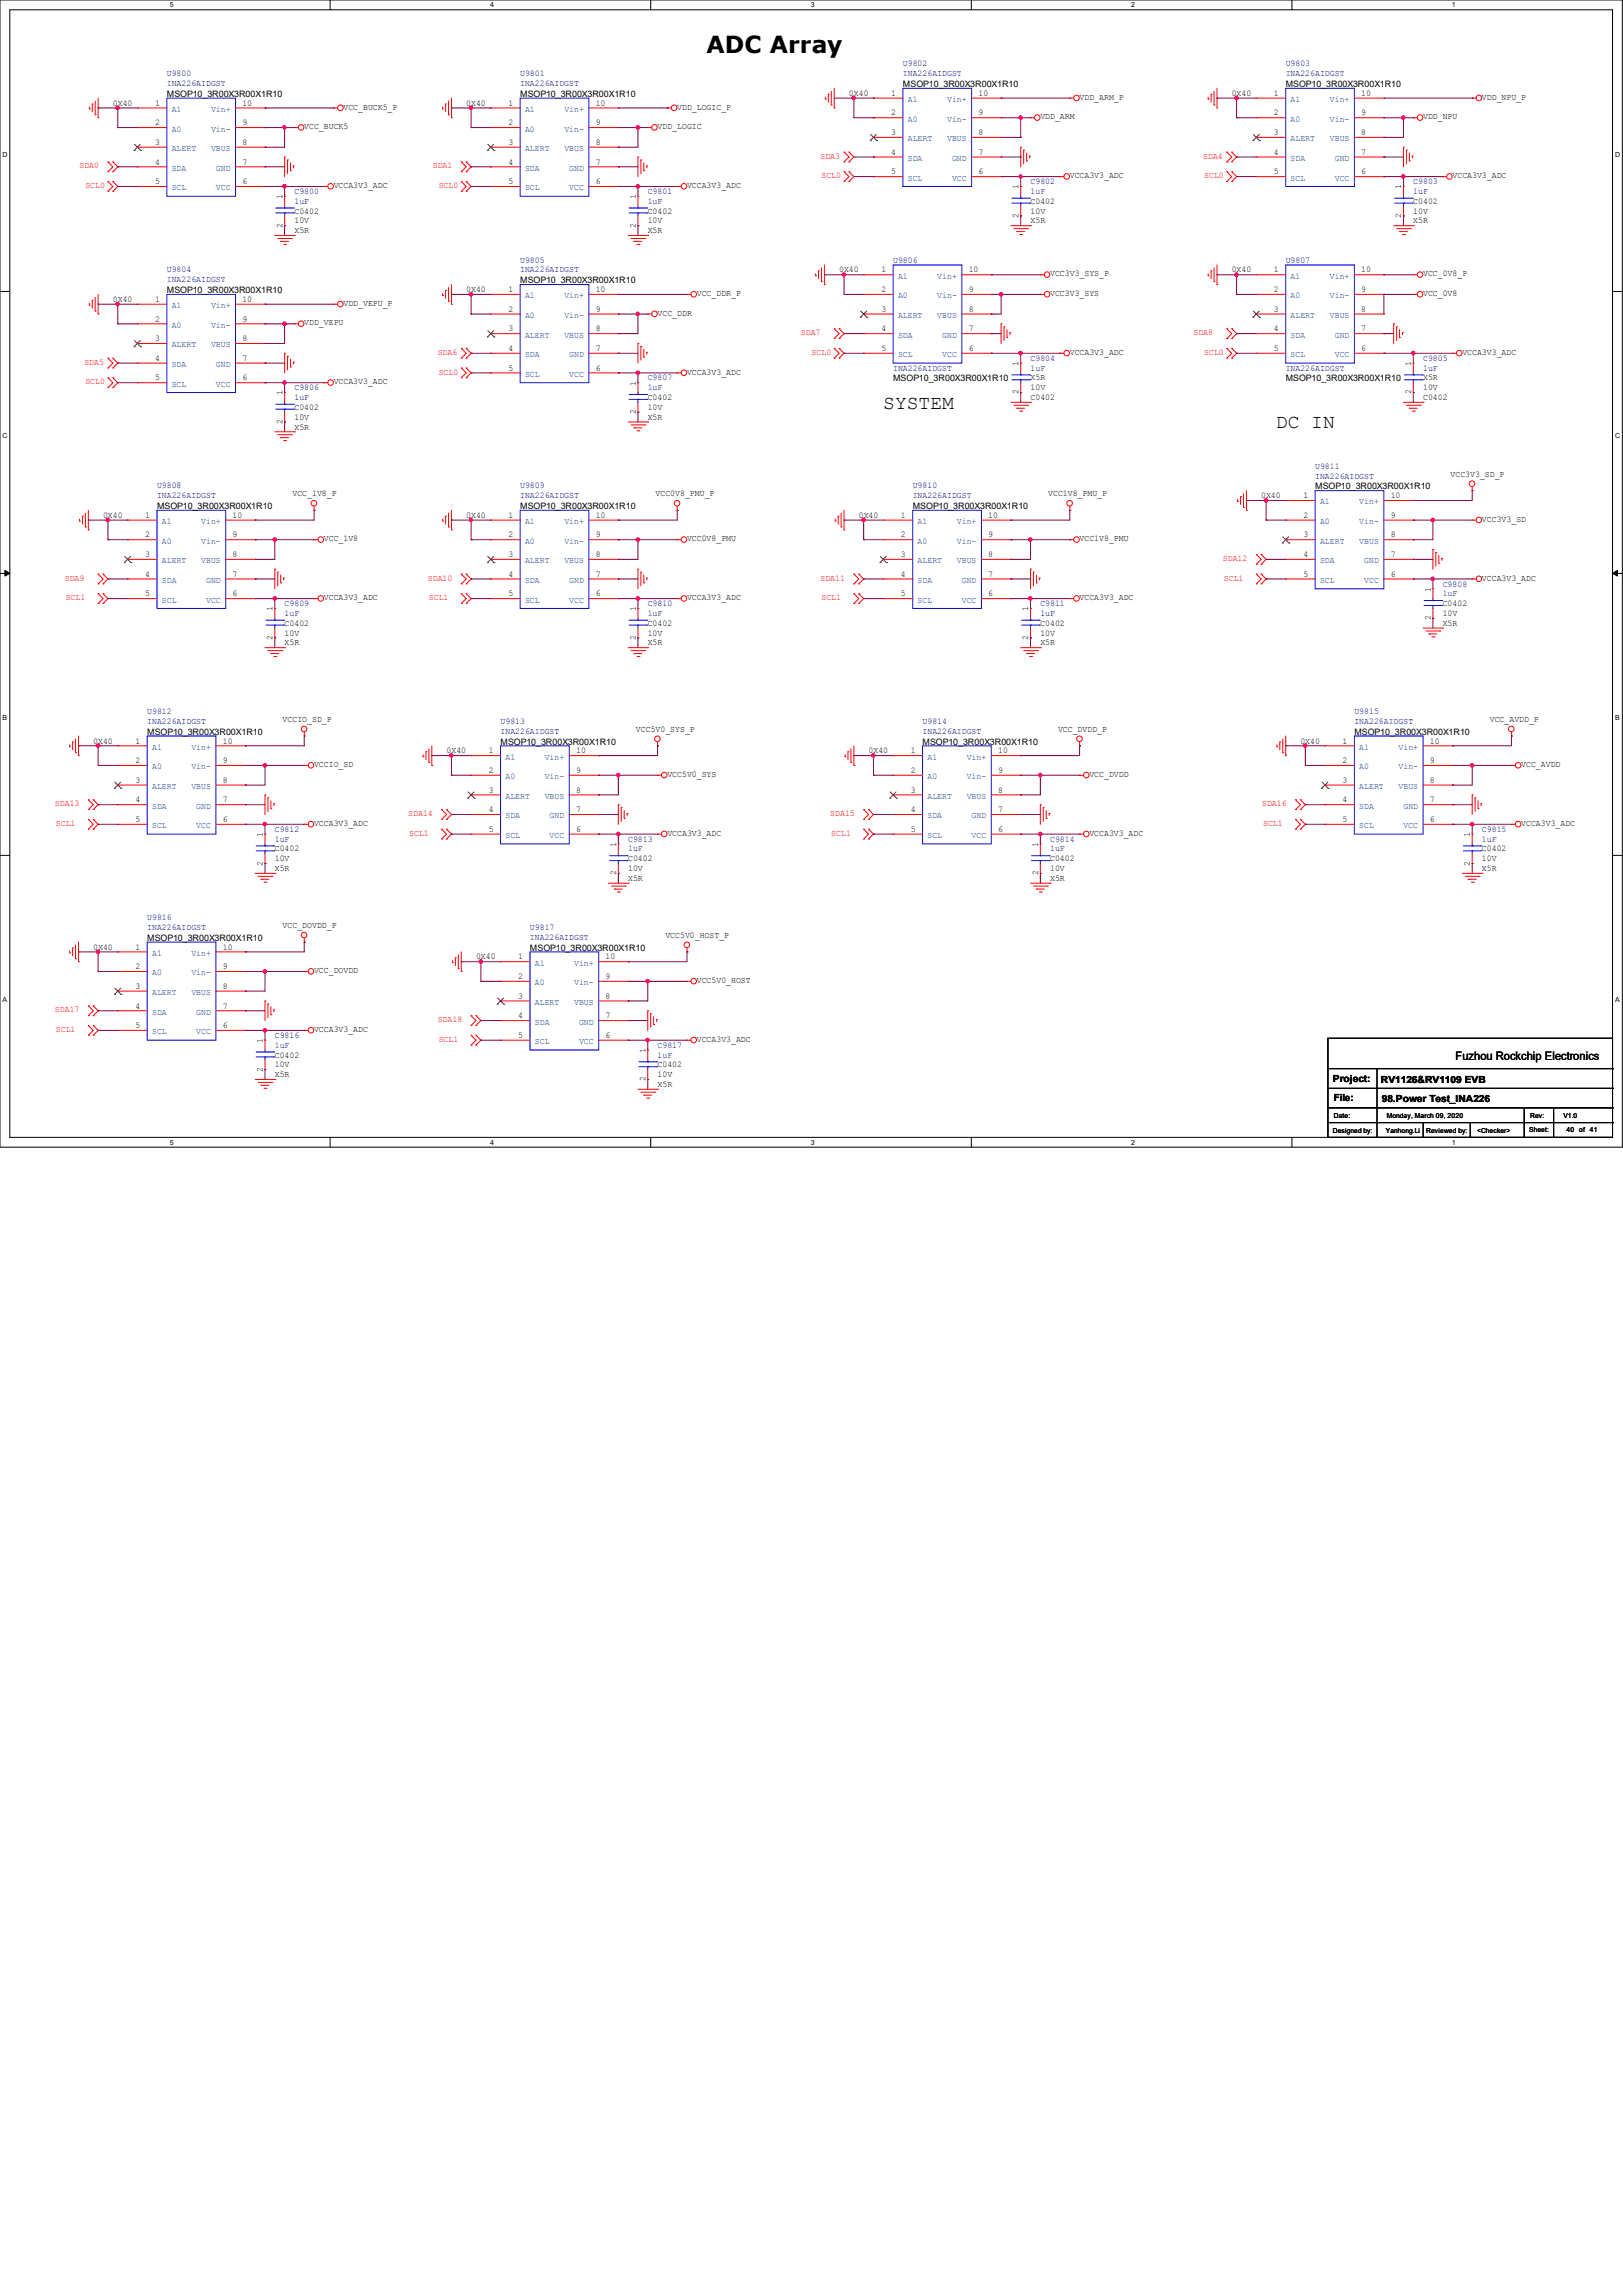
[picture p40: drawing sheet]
<svg xmlns="http://www.w3.org/2000/svg" width="210mm" height="297mm" viewBox="0 0 210 297" stroke-linecap="round" stroke-linejoin="round" font-family="sans-serif">
<defs><g id="words">
<text font-size="3" x="91.4" y="6.9">ADC Array</text>
<g font-size="2.5">
<text x="114.3" y="52.9">SYSTEM</text>
<text x="165.1" y="55.4">DC IN</text>
</g>
<text font-size="1.5" x="188.3" y="137.2">Fuzhou Rockchip Electronics</text>
<g font-size="1.3">
<text x="172.5" y="140">Project:</text>
<text x="172.6" y="142.5">File:</text>
<text x="178.7" y="140.1">RV1126&amp;RV1109 EVB</text>
<text x="178.8" y="142.7">98.Power Test_INA226</text>
</g>
<g font-size="1.1" fill="#000080">
<text x="21.6" y="9.9">U9800</text>
<text x="21.6" y="11.1">INA226AIDGST</text>
<text x="67.3" y="9.9">U9801</text>
<text x="67.3" y="11.1">INA226AIDGST</text>
<text x="116.8" y="8.6">U9802</text>
<text x="116.8" y="9.9">INA226AIDGST</text>
<text x="166.4" y="8.6">U9803</text>
<text x="166.4" y="9.9">INA226AIDGST</text>
<text x="133.3" y="23.8">C9802</text>
<text x="182.9" y="23.8">C9803</text>
<text x="38.1" y="25.1">C9800</text>
<text x="38.1" y="26.4">1uF</text>
<text x="83.8" y="25.1">C9801</text>
<text x="83.8" y="26.4">1uF</text>
<text x="133.3" y="25.1">1uF</text>
<text x="182.9" y="25.1">1uF</text>
<text x="21.6" y="35.3">U9804</text>
<text x="67.3" y="34">U9805</text>
<text x="67.3" y="35.3">INA226AIDGST</text>
<text x="115.6" y="34">U9806</text>
<text x="166.4" y="34">U9807</text>
<text x="21.6" y="36.5">INA226AIDGST</text>
<text x="115.6" y="48">INA226AIDGST</text>
<text x="133.3" y="46.7">C9804</text>
<text x="133.3" y="48">1uF</text>
<text x="166.4" y="48">INA226AIDGST</text>
<text x="184.1" y="46.7">C9805</text>
<text x="184.1" y="48">1uF</text>
<text x="38.1" y="50.5">C9806</text>
<text x="38.1" y="51.8">1uF</text>
<text x="83.8" y="49.2">C9807</text>
<text x="83.8" y="50.5">1uF</text>
<text x="20.3" y="63.2">U9808</text>
<text x="20.3" y="64.5">INA226AIDGST</text>
<text x="67.3" y="63.2">U9809</text>
<text x="67.3" y="64.5">INA226AIDGST</text>
<text x="118.1" y="63.2">U9810</text>
<text x="118.1" y="64.5">INA226AIDGST</text>
<text x="170.2" y="60.7">U9811</text>
<text x="170.2" y="61.9">INA226AIDGST</text>
<text x="186.7" y="75.9">C9808</text>
<text x="186.7" y="77.2">1uF</text>
<text x="36.8" y="78.4">C9809</text>
<text x="36.8" y="79.7">1uF</text>
<text x="83.8" y="78.4">C9810</text>
<text x="83.8" y="79.7">1uF</text>
<text x="134.6" y="78.4">C9811</text>
<text x="134.6" y="79.7">1uF</text>
<text x="19" y="92.4">U9812</text>
<text x="19" y="93.7">INA226AIDGST</text>
<text x="64.8" y="93.7">U9813</text>
<text x="64.8" y="95">INA226AIDGST</text>
<text x="119.4" y="93.7">U9814</text>
<text x="119.4" y="95">INA226AIDGST</text>
<text x="175.3" y="92.4">U9815</text>
<text x="175.3" y="93.7">INA226AIDGST</text>
<text x="35.6" y="107.7">C9812</text>
<text x="191.8" y="107.7">C9815</text>
<text x="35.6" y="108.9">1uF</text>
<text x="81.3" y="108.9">C9813</text>
<text x="81.3" y="110.2">1uF</text>
<text x="135.9" y="108.9">C9814</text>
<text x="135.9" y="110.2">1uF</text>
<text x="191.8" y="108.9">1uF</text>
<text x="19" y="119.1">U9816</text>
<text x="19" y="120.4">INA226AIDGST</text>
<text x="68.6" y="120.4">U9817</text>
<text x="68.6" y="121.6">INA226AIDGST</text>
<text x="35.6" y="134.3">C9816</text>
<text x="35.6" y="135.6">1uF</text>
<text x="85.1" y="135.6">C9817</text>
<text x="85.1" y="136.9">1uF</text>
</g>
<g font-size="1.1">
<text x="116.8" y="11.3">MSOP10_3R00X3R00X1R10</text>
<text x="166.4" y="11.3">MSOP10_3R00X3R00X1R10</text>
<text x="14.6" y="13.7">0X40</text>
<text x="20.1" y="13.7">1</text>
<text x="20.1" y="16.2">2</text>
<text x="21.6" y="12.5">MSOP10_3R00X3R00X1R10</text>
<text x="31.4" y="16.2">9</text>
<text x="31.4" y="13.7">10</text>
<text x="39.4" y="16.7">VCC_BUCK5</text>
<text x="44.4" y="14.2">VCC_BUCK5_P</text>
<text x="60.3" y="13.7">0X40</text>
<text x="65.8" y="13.7">1</text>
<text x="65.8" y="16.2">2</text>
<text x="67.3" y="12.5">MSOP10_3R00X3R00X1R10</text>
<text x="77.1" y="16.2">9</text>
<text x="77.1" y="13.7">10</text>
<text x="85.1" y="16.7">VDD_LOGIC</text>
<text x="87.6" y="14.2">VDD_LOGIC_P</text>
<text x="109.9" y="12.4">0X40</text>
<text x="115.3" y="12.4">1</text>
<text x="115.3" y="14.9">2</text>
<text x="115.3" y="17.5">3</text>
<text x="126.6" y="17.5">8</text>
<text x="126.6" y="14.9">9</text>
<text x="126.6" y="12.4">10</text>
<text x="134.6" y="15.5">VDD_ARM</text>
<text x="139.7" y="12.9">VDD_ARM_P</text>
<text x="159.4" y="12.4">0X40</text>
<text x="164.8" y="12.4">1</text>
<text x="164.8" y="14.9">2</text>
<text x="164.8" y="17.5">3</text>
<text x="176.1" y="17.5">8</text>
<text x="176.1" y="14.9">9</text>
<text x="176.1" y="12.4">10</text>
<text x="184.1" y="15.5">VDD_NPU</text>
<text x="191.8" y="12.9">VDD_NPU_P</text>
<text x="20.1" y="21.3">4</text>
<text x="20.1" y="23.8">5</text>
<text x="20.1" y="18.8">3</text>
<text x="31.4" y="21.3">7</text>
<text x="31.4" y="18.8">8</text>
<text x="31.4" y="23.8">6</text>
<text x="65.8" y="21.3">4</text>
<text x="65.8" y="23.8">5</text>
<text x="65.8" y="18.8">3</text>
<text x="77.1" y="21.3">7</text>
<text x="77.1" y="18.8">8</text>
<text x="77.1" y="23.8">6</text>
<text x="115.3" y="20">4</text>
<text x="115.3" y="22.6">5</text>
<text x="126.6" y="20">7</text>
<text x="126.6" y="22.6">6</text>
<text x="138.4" y="23.1">VCCA3V3_ADC</text>
<text x="164.8" y="20">4</text>
<text x="164.8" y="22.6">5</text>
<text x="176.1" y="20">7</text>
<text x="176.1" y="22.6">6</text>
<text x="188" y="23.1">VCCA3V3_ADC</text>
<text x="36.5" y="29.5" transform="rotate(-90 36.5 29.5)">2</text>
<text x="36.5" y="25.8" transform="rotate(-90 36.5 25.8)">1</text>
<text x="38.1" y="27.6">C0402</text>
<text x="38.1" y="28.9">10V</text>
<text x="43.2" y="24.3">VCCA3V3_ADC</text>
<text x="82.3" y="29.5" transform="rotate(-90 82.3 29.5)">2</text>
<text x="82.3" y="25.8" transform="rotate(-90 82.3 25.8)">1</text>
<text x="83.8" y="27.6">C0402</text>
<text x="83.8" y="28.9">10V</text>
<text x="88.9" y="24.3">VCCA3V3_ADC</text>
<text x="131.8" y="28.2" transform="rotate(-90 131.8 28.2)">2</text>
<text x="131.8" y="24.5" transform="rotate(-90 131.8 24.5)">1</text>
<text x="133.3" y="26.4">C0402</text>
<text x="133.3" y="28.9">X5R</text>
<text x="133.3" y="27.6">10V</text>
<text x="181.3" y="28.2" transform="rotate(-90 181.3 28.2)">2</text>
<text x="181.3" y="24.5" transform="rotate(-90 181.3 24.5)">1</text>
<text x="182.9" y="26.4">C0402</text>
<text x="182.9" y="28.9">X5R</text>
<text x="182.9" y="27.6">10V</text>
<text x="38.1" y="30.2">X5R</text>
<text x="83.8" y="30.2">X5R</text>
<text x="108.6" y="35.3">0X40</text>
<text x="114" y="35.3">1</text>
<text x="125.3" y="35.3">10</text>
<text x="135.9" y="35.8">VCC3V3_SYS_P</text>
<text x="159.4" y="35.3">0X40</text>
<text x="164.8" y="35.3">1</text>
<text x="176.1" y="35.3">10</text>
<text x="184.1" y="35.8">VCC_0V8_P</text>
<text x="14.6" y="39.1">0X40</text>
<text x="20.1" y="39.1">1</text>
<text x="20.1" y="41.6">2</text>
<text x="21.6" y="37.9">MSOP10_3R00X3R00X1R10</text>
<text x="31.4" y="41.6">9</text>
<text x="31.4" y="39.1">10</text>
<text x="44.4" y="39.6">VDD_VEPU_P</text>
<text x="60.3" y="37.8">0X40</text>
<text x="65.8" y="37.8">1</text>
<text x="65.8" y="40.3">2</text>
<text x="67.3" y="36.7">MSOP10_3R00X3R00X1R10</text>
<text x="77.1" y="40.3">9</text>
<text x="77.1" y="37.8">10</text>
<text x="85.1" y="40.9">VCC_DDR</text>
<text x="90.2" y="38.3">VCC_DDR_P</text>
<text x="114" y="37.8">2</text>
<text x="114" y="40.3">3</text>
<text x="125.3" y="40.3">8</text>
<text x="125.3" y="37.8">9</text>
<text x="135.9" y="38.3">VCC3V3_SYS</text>
<text x="164.8" y="37.8">2</text>
<text x="164.8" y="40.3">3</text>
<text x="176.1" y="40.3">8</text>
<text x="176.1" y="37.8">9</text>
<text x="184.1" y="38.3">VCC_0V8</text>
<text x="20.1" y="46.7">4</text>
<text x="20.1" y="44.2">3</text>
<text x="31.4" y="46.7">7</text>
<text x="31.4" y="44.2">8</text>
<text x="39.4" y="42.1">VDD_VEPU</text>
<text x="65.8" y="45.4">4</text>
<text x="65.8" y="48">5</text>
<text x="65.8" y="42.9">3</text>
<text x="77.1" y="45.4">7</text>
<text x="77.1" y="42.9">8</text>
<text x="77.1" y="48">6</text>
<text x="114" y="42.9">4</text>
<text x="114" y="45.4">5</text>
<text x="125.3" y="42.9">7</text>
<text x="125.3" y="45.4">6</text>
<text x="131.8" y="47.4" transform="rotate(-90 131.8 47.4)">1</text>
<text x="138.4" y="45.9">VCCA3V3_ADC</text>
<text x="164.8" y="42.9">4</text>
<text x="164.8" y="45.4">5</text>
<text x="176.1" y="42.9">7</text>
<text x="176.1" y="45.4">6</text>
<text x="182.6" y="47.4" transform="rotate(-90 182.6 47.4)">1</text>
<text x="189.2" y="45.9">VCCA3V3_ADC</text>
<text x="20.1" y="49.2">5</text>
<text x="31.4" y="49.2">6</text>
<text x="36.5" y="51.2" transform="rotate(-90 36.5 51.2)">1</text>
<text x="38.1" y="53">C0402</text>
<text x="43.2" y="49.7">VCCA3V3_ADC</text>
<text x="82.3" y="53.6" transform="rotate(-90 82.3 53.6)">2</text>
<text x="82.3" y="49.9" transform="rotate(-90 82.3 49.9)">1</text>
<text x="83.8" y="51.8">C0402</text>
<text x="83.8" y="53">10V</text>
<text x="88.9" y="48.5">VCCA3V3_ADC</text>
<text x="115.6" y="49.4">MSOP10_3R00X3R00X1R10</text>
<text x="131.8" y="51.1" transform="rotate(-90 131.8 51.1)">2</text>
<text x="133.3" y="51.8">C0402</text>
<text x="133.3" y="49.2">X5R</text>
<text x="133.3" y="50.5">10V</text>
<text x="166.4" y="49.4">MSOP10_3R00X3R00X1R10</text>
<text x="182.6" y="51.1" transform="rotate(-90 182.6 51.1)">2</text>
<text x="184.1" y="51.8">C0402</text>
<text x="184.1" y="49.2">X5R</text>
<text x="184.1" y="50.5">10V</text>
<text x="36.5" y="54.9" transform="rotate(-90 36.5 54.9)">2</text>
<text x="38.1" y="55.6">X5R</text>
<text x="38.1" y="54.3">10V</text>
<text x="83.8" y="54.3">X5R</text>
<text x="20.3" y="65.9">MSOP10_3R00X3R00X1R10</text>
<text x="37.8" y="64.2">VCC_1V8_P</text>
<text x="67.3" y="65.9">MSOP10_3R00X3R00X1R10</text>
<text x="84.8" y="64.2">VCC0V8_PMU_P</text>
<text x="118.1" y="65.9">MSOP10_3R00X3R00X1R10</text>
<text x="135.6" y="64.2">VCC1V8_PMU_P</text>
<text x="163.2" y="64.5">0X40</text>
<text x="168.7" y="64.5">1</text>
<text x="170.2" y="63.3">MSOP10_3R00X3R00X1R10</text>
<text x="180" y="64.5">10</text>
<text x="187.7" y="61.7">VCC3V3_SD_P</text>
<text x="13.3" y="67">0X40</text>
<text x="18.8" y="67">1</text>
<text x="18.8" y="69.6">2</text>
<text x="30.1" y="69.6">9</text>
<text x="30.1" y="67">10</text>
<text x="41.9" y="70.1">VCC_1V8</text>
<text x="60.3" y="67">0X40</text>
<text x="65.8" y="67">1</text>
<text x="65.8" y="69.6">2</text>
<text x="77.1" y="69.6">9</text>
<text x="77.1" y="67">10</text>
<text x="88.9" y="70.1">VCC0V8_PMU</text>
<text x="111.1" y="67">0X40</text>
<text x="116.6" y="67">1</text>
<text x="116.6" y="69.6">2</text>
<text x="127.9" y="69.6">9</text>
<text x="127.9" y="67">10</text>
<text x="139.7" y="70.1">VCC1V8_PMU</text>
<text x="168.7" y="67">2</text>
<text x="168.7" y="69.6">3</text>
<text x="180" y="69.6">8</text>
<text x="180" y="67">9</text>
<text x="191.8" y="67.5">VCC3V3_SD</text>
<text x="18.8" y="74.6">4</text>
<text x="18.8" y="77.2">5</text>
<text x="18.8" y="72.1">3</text>
<text x="30.1" y="74.6">7</text>
<text x="30.1" y="72.1">8</text>
<text x="30.1" y="77.2">6</text>
<text x="41.9" y="77.7">VCCA3V3_ADC</text>
<text x="65.8" y="74.6">4</text>
<text x="65.8" y="77.2">5</text>
<text x="65.8" y="72.1">3</text>
<text x="77.1" y="74.6">7</text>
<text x="77.1" y="72.1">8</text>
<text x="77.1" y="77.2">6</text>
<text x="88.9" y="77.7">VCCA3V3_ADC</text>
<text x="116.6" y="74.6">4</text>
<text x="116.6" y="77.2">5</text>
<text x="116.6" y="72.1">3</text>
<text x="127.9" y="74.6">7</text>
<text x="127.9" y="72.1">8</text>
<text x="127.9" y="77.2">6</text>
<text x="139.7" y="77.7">VCCA3V3_ADC</text>
<text x="168.7" y="72.1">4</text>
<text x="168.7" y="74.6">5</text>
<text x="180" y="72.1">7</text>
<text x="180" y="74.6">6</text>
<text x="185.1" y="76.6" transform="rotate(-90 185.1 76.6)">1</text>
<text x="191.8" y="75.1">VCCA3V3_ADC</text>
<text x="35.3" y="82.8" transform="rotate(-90 35.3 82.8)">2</text>
<text x="35.3" y="79.1" transform="rotate(-90 35.3 79.1)">1</text>
<text x="36.8" y="81">C0402</text>
<text x="36.8" y="83.5">X5R</text>
<text x="36.8" y="82.3">10V</text>
<text x="82.3" y="82.8" transform="rotate(-90 82.3 82.8)">2</text>
<text x="82.3" y="79.1" transform="rotate(-90 82.3 79.1)">1</text>
<text x="83.8" y="81">C0402</text>
<text x="83.8" y="83.5">X5R</text>
<text x="83.8" y="82.3">10V</text>
<text x="133.1" y="82.8" transform="rotate(-90 133.1 82.8)">2</text>
<text x="133.1" y="79.1" transform="rotate(-90 133.1 79.1)">1</text>
<text x="134.6" y="81">C0402</text>
<text x="134.6" y="83.5">X5R</text>
<text x="134.6" y="82.3">10V</text>
<text x="185.1" y="80.3" transform="rotate(-90 185.1 80.3)">2</text>
<text x="186.7" y="78.4">C0402</text>
<text x="186.7" y="81">X5R</text>
<text x="186.7" y="79.7">10V</text>
<text x="19" y="95.1">MSOP10_3R00X3R00X1R10</text>
<text x="36.6" y="93.4">VCCIO_SD_P</text>
<text x="82.3" y="94.7">VCC5V0_SYS_P</text>
<text x="136.9" y="94.7">VCC_DVDD_P</text>
<text x="175.3" y="95.1">MSOP10_3R00X3R00X1R10</text>
<text x="192.8" y="93.4">VCC_AVDD_P</text>
<text x="12.1" y="96.2">0X40</text>
<text x="17.5" y="96.2">1</text>
<text x="17.5" y="98.8">2</text>
<text x="17.5" y="101.3">3</text>
<text x="28.8" y="101.3">8</text>
<text x="28.8" y="98.8">9</text>
<text x="28.8" y="96.2">10</text>
<text x="40.6" y="99.3">VCCIO_SD</text>
<text x="57.8" y="97.5">0X40</text>
<text x="63.2" y="97.5">1</text>
<text x="63.2" y="100">2</text>
<text x="64.8" y="96.4">MSOP10_3R00X3R00X1R10</text>
<text x="74.5" y="100">9</text>
<text x="74.5" y="97.5">10</text>
<text x="86.4" y="100.5">VCC5V0_SYS</text>
<text x="112.4" y="97.5">0X40</text>
<text x="117.9" y="97.5">1</text>
<text x="117.9" y="100">2</text>
<text x="119.4" y="96.4">MSOP10_3R00X3R00X1R10</text>
<text x="129.2" y="100">9</text>
<text x="129.2" y="97.5">10</text>
<text x="141" y="100.5">VCC_DVDD</text>
<text x="168.3" y="96.2">0X40</text>
<text x="173.7" y="96.2">1</text>
<text x="173.7" y="98.8">2</text>
<text x="173.7" y="101.3">3</text>
<text x="185" y="101.3">8</text>
<text x="185" y="98.8">9</text>
<text x="185" y="96.2">10</text>
<text x="196.8" y="99.3">VCC_AVDD</text>
<text x="17.5" y="103.8">4</text>
<text x="17.5" y="106.4">5</text>
<text x="28.8" y="103.8">7</text>
<text x="28.8" y="106.4">6</text>
<text x="40.6" y="106.9">VCCA3V3_ADC</text>
<text x="63.2" y="105.1">4</text>
<text x="63.2" y="107.7">5</text>
<text x="63.2" y="102.6">3</text>
<text x="74.5" y="105.1">7</text>
<text x="74.5" y="102.6">8</text>
<text x="74.5" y="107.7">6</text>
<text x="117.9" y="105.1">4</text>
<text x="117.9" y="107.7">5</text>
<text x="117.9" y="102.6">3</text>
<text x="129.2" y="105.1">7</text>
<text x="129.2" y="102.6">8</text>
<text x="129.2" y="107.7">6</text>
<text x="173.7" y="103.8">4</text>
<text x="173.7" y="106.4">5</text>
<text x="185" y="103.8">7</text>
<text x="185" y="106.4">6</text>
<text x="196.8" y="106.9">VCCA3V3_ADC</text>
<text x="34" y="112" transform="rotate(-90 34 112)">2</text>
<text x="34" y="108.3" transform="rotate(-90 34 108.3)">1</text>
<text x="35.6" y="110.2">C0402</text>
<text x="35.6" y="112.7">X5R</text>
<text x="35.6" y="111.5">10V</text>
<text x="79.7" y="113.3" transform="rotate(-90 79.7 113.3)">2</text>
<text x="79.7" y="109.6" transform="rotate(-90 79.7 109.6)">1</text>
<text x="81.3" y="111.5">C0402</text>
<text x="81.3" y="112.7">10V</text>
<text x="86.4" y="108.2">VCCA3V3_ADC</text>
<text x="134.3" y="113.3" transform="rotate(-90 134.3 113.3)">2</text>
<text x="134.3" y="109.6" transform="rotate(-90 134.3 109.6)">1</text>
<text x="135.9" y="111.5">C0402</text>
<text x="135.9" y="112.7">10V</text>
<text x="141" y="108.2">VCCA3V3_ADC</text>
<text x="190.2" y="112" transform="rotate(-90 190.2 112)">2</text>
<text x="190.2" y="108.3" transform="rotate(-90 190.2 108.3)">1</text>
<text x="191.8" y="110.2">C0402</text>
<text x="191.8" y="112.7">X5R</text>
<text x="191.8" y="111.5">10V</text>
<text x="81.3" y="114">X5R</text>
<text x="135.9" y="114">X5R</text>
<text x="12.1" y="122.9">0X40</text>
<text x="17.5" y="122.9">1</text>
<text x="17.5" y="125.4">2</text>
<text x="19" y="121.8">MSOP10_3R00X3R00X1R10</text>
<text x="28.8" y="125.4">9</text>
<text x="28.8" y="122.9">10</text>
<text x="36.6" y="120.1">VCC_DOVDD_P</text>
<text x="40.6" y="125.9">VCC_DOVDD</text>
<text x="61.6" y="124.2">0X40</text>
<text x="67.1" y="124.2">1</text>
<text x="68.6" y="123">MSOP10_3R00X3R00X1R10</text>
<text x="78.4" y="124.2">10</text>
<text x="86.1" y="121.4">VCC5V0_HOST_P</text>
<text x="17.5" y="130.5">4</text>
<text x="17.5" y="128">3</text>
<text x="28.8" y="130.5">7</text>
<text x="28.8" y="128">8</text>
<text x="67.1" y="126.7">2</text>
<text x="67.1" y="131.8">4</text>
<text x="67.1" y="129.2">3</text>
<text x="78.4" y="131.8">7</text>
<text x="78.4" y="129.2">8</text>
<text x="78.4" y="126.7">9</text>
<text x="90.2" y="127.2">VCC5V0_HOST</text>
<text x="17.5" y="133.1">5</text>
<text x="28.8" y="133.1">6</text>
<text x="34" y="135" transform="rotate(-90 34 135)">1</text>
<text x="35.6" y="136.9">C0402</text>
<text x="40.6" y="133.6">VCCA3V3_ADC</text>
<text x="67.1" y="134.3">5</text>
<text x="78.4" y="134.3">6</text>
<text x="83.5" y="136.3" transform="rotate(-90 83.5 136.3)">1</text>
<text x="90.2" y="134.8">VCCA3V3_ADC</text>
<text x="34" y="138.7" transform="rotate(-90 34 138.7)">2</text>
<text x="35.6" y="139.4">X5R</text>
<text x="35.6" y="138.1">10V</text>
<text x="83.5" y="140" transform="rotate(-90 83.5 140)">2</text>
<text x="85.1" y="138.1">C0402</text>
<text x="85.1" y="140.7">X5R</text>
<text x="85.1" y="139.4">10V</text>
</g>
<g font-size="1.1" fill="#004080">
<text x="22.2" y="14.5">A1</text>
<text x="22.2" y="17">A0</text>
<text x="27.3" y="17">Vin-</text>
<text x="27.3" y="14.5">Vin+</text>
<text x="67.9" y="14.5">A1</text>
<text x="67.9" y="17">A0</text>
<text x="73" y="17">Vin-</text>
<text x="73" y="14.5">Vin+</text>
<text x="117.5" y="13.2">A1</text>
<text x="117.5" y="15.7">A0</text>
<text x="122.6" y="15.7">Vin-</text>
<text x="122.6" y="13.2">Vin+</text>
<text x="167" y="13.2">A1</text>
<text x="167" y="15.7">A0</text>
<text x="172.1" y="15.7">Vin-</text>
<text x="172.1" y="13.2">Vin+</text>
<text x="22.2" y="22.1">SDA</text>
<text x="22.2" y="19.6">ALERT</text>
<text x="27.3" y="19.6">VBUS</text>
<text x="27.9" y="22.1">GND</text>
<text x="67.9" y="22.1">SDA</text>
<text x="67.9" y="19.6">ALERT</text>
<text x="73" y="19.6">VBUS</text>
<text x="73.7" y="22.1">GND</text>
<text x="117.5" y="20.8">SDA</text>
<text x="117.5" y="23.4">SCL</text>
<text x="117.5" y="18.3">ALERT</text>
<text x="122.6" y="18.3">VBUS</text>
<text x="123.2" y="20.8">GND</text>
<text x="123.2" y="23.4">VCC</text>
<text x="167" y="20.8">SDA</text>
<text x="167" y="23.4">SCL</text>
<text x="167" y="18.3">ALERT</text>
<text x="172.1" y="18.3">VBUS</text>
<text x="172.7" y="20.8">GND</text>
<text x="172.7" y="23.4">VCC</text>
<text x="22.2" y="24.6">SCL</text>
<text x="27.9" y="24.6">VCC</text>
<text x="67.9" y="24.6">SCL</text>
<text x="73.7" y="24.6">VCC</text>
<text x="22.2" y="39.9">A1</text>
<text x="27.3" y="39.9">Vin+</text>
<text x="67.9" y="38.6">A1</text>
<text x="67.9" y="41.1">A0</text>
<text x="73" y="41.1">Vin-</text>
<text x="73" y="38.6">Vin+</text>
<text x="116.2" y="36.1">A1</text>
<text x="116.2" y="38.6">A0</text>
<text x="116.2" y="41.1">ALERT</text>
<text x="121.3" y="41.1">VBUS</text>
<text x="121.3" y="38.6">Vin-</text>
<text x="121.3" y="36.1">Vin+</text>
<text x="167" y="36.1">A1</text>
<text x="167" y="38.6">A0</text>
<text x="167" y="41.1">ALERT</text>
<text x="172.1" y="41.1">VBUS</text>
<text x="172.1" y="38.6">Vin-</text>
<text x="172.1" y="36.1">Vin+</text>
<text x="22.2" y="42.4">A0</text>
<text x="22.2" y="47.5">SDA</text>
<text x="22.2" y="45">ALERT</text>
<text x="27.3" y="45">VBUS</text>
<text x="27.3" y="42.4">Vin-</text>
<text x="27.9" y="47.5">GND</text>
<text x="67.9" y="46.2">SDA</text>
<text x="67.9" y="43.7">ALERT</text>
<text x="73" y="43.7">VBUS</text>
<text x="73.7" y="46.2">GND</text>
<text x="116.2" y="43.7">SDA</text>
<text x="116.2" y="46.2">SCL</text>
<text x="121.9" y="43.7">GND</text>
<text x="121.9" y="46.2">VCC</text>
<text x="167" y="43.7">SDA</text>
<text x="167" y="46.2">SCL</text>
<text x="172.7" y="43.7">GND</text>
<text x="172.7" y="46.2">VCC</text>
<text x="22.2" y="50">SCL</text>
<text x="27.9" y="50">VCC</text>
<text x="67.9" y="48.8">SCL</text>
<text x="73.7" y="48.8">VCC</text>
<text x="170.8" y="65.3">A1</text>
<text x="175.9" y="65.3">Vin+</text>
<text x="21" y="67.8">A1</text>
<text x="21" y="70.4">A0</text>
<text x="26" y="70.4">Vin-</text>
<text x="26" y="67.8">Vin+</text>
<text x="67.9" y="67.8">A1</text>
<text x="67.9" y="70.4">A0</text>
<text x="73" y="70.4">Vin-</text>
<text x="73" y="67.8">Vin+</text>
<text x="118.7" y="67.8">A1</text>
<text x="118.7" y="70.4">A0</text>
<text x="123.8" y="70.4">Vin-</text>
<text x="123.8" y="67.8">Vin+</text>
<text x="170.8" y="67.8">A0</text>
<text x="170.8" y="70.4">ALERT</text>
<text x="175.9" y="70.4">VBUS</text>
<text x="175.9" y="67.8">Vin-</text>
<text x="21" y="75.4">SDA</text>
<text x="21" y="78">SCL</text>
<text x="21" y="72.9">ALERT</text>
<text x="26" y="72.9">VBUS</text>
<text x="26.7" y="75.4">GND</text>
<text x="26.7" y="78">VCC</text>
<text x="67.9" y="75.4">SDA</text>
<text x="67.9" y="78">SCL</text>
<text x="67.9" y="72.9">ALERT</text>
<text x="73" y="72.9">VBUS</text>
<text x="73.7" y="75.4">GND</text>
<text x="73.7" y="78">VCC</text>
<text x="118.7" y="75.4">SDA</text>
<text x="118.7" y="78">SCL</text>
<text x="118.7" y="72.9">ALERT</text>
<text x="123.8" y="72.9">VBUS</text>
<text x="124.5" y="75.4">GND</text>
<text x="124.5" y="78">VCC</text>
<text x="170.8" y="72.9">SDA</text>
<text x="170.8" y="75.4">SCL</text>
<text x="176.5" y="72.9">GND</text>
<text x="176.5" y="75.4">VCC</text>
<text x="19.7" y="97">A1</text>
<text x="19.7" y="99.6">A0</text>
<text x="24.8" y="99.6">Vin-</text>
<text x="24.8" y="97">Vin+</text>
<text x="65.4" y="98.3">A1</text>
<text x="65.4" y="100.8">A0</text>
<text x="70.5" y="100.8">Vin-</text>
<text x="70.5" y="98.3">Vin+</text>
<text x="120" y="98.3">A1</text>
<text x="120" y="100.8">A0</text>
<text x="125.1" y="100.8">Vin-</text>
<text x="125.1" y="98.3">Vin+</text>
<text x="175.9" y="97">A1</text>
<text x="175.9" y="99.6">A0</text>
<text x="181" y="99.6">Vin-</text>
<text x="181" y="97">Vin+</text>
<text x="19.7" y="104.7">SDA</text>
<text x="19.7" y="107.2">SCL</text>
<text x="19.7" y="102.1">ALERT</text>
<text x="24.8" y="102.1">VBUS</text>
<text x="25.4" y="104.7">GND</text>
<text x="25.4" y="107.2">VCC</text>
<text x="65.4" y="105.9">SDA</text>
<text x="65.4" y="103.4">ALERT</text>
<text x="70.5" y="103.4">VBUS</text>
<text x="71.1" y="105.9">GND</text>
<text x="120" y="105.9">SDA</text>
<text x="120" y="103.4">ALERT</text>
<text x="125.1" y="103.4">VBUS</text>
<text x="125.7" y="105.9">GND</text>
<text x="175.9" y="104.7">SDA</text>
<text x="175.9" y="107.2">SCL</text>
<text x="175.9" y="102.1">ALERT</text>
<text x="181" y="102.1">VBUS</text>
<text x="181.6" y="104.7">GND</text>
<text x="181.6" y="107.2">VCC</text>
<text x="65.4" y="108.5">SCL</text>
<text x="71.1" y="108.5">VCC</text>
<text x="120" y="108.5">SCL</text>
<text x="125.7" y="108.5">VCC</text>
<text x="19.7" y="123.7">A1</text>
<text x="24.8" y="123.7">Vin+</text>
<text x="69.2" y="125">A1</text>
<text x="74.3" y="125">Vin+</text>
<text x="19.7" y="126.2">A0</text>
<text x="19.7" y="131.3">SDA</text>
<text x="19.7" y="128.8">ALERT</text>
<text x="24.8" y="128.8">VBUS</text>
<text x="24.8" y="126.2">Vin-</text>
<text x="25.4" y="131.3">GND</text>
<text x="69.2" y="127.5">A0</text>
<text x="69.2" y="130.1">ALERT</text>
<text x="74.3" y="130.1">VBUS</text>
<text x="74.3" y="127.5">Vin-</text>
<text x="19.7" y="133.9">SCL</text>
<text x="25.4" y="133.9">VCC</text>
<text x="69.2" y="132.6">SDA</text>
<text x="69.2" y="135.1">SCL</text>
<text x="74.9" y="132.6">GND</text>
<text x="74.9" y="135.1">VCC</text>
</g>
<g font-size="1.1" fill="#f00">
<text x="10.3" y="21.8">SDA0</text>
<text x="56" y="21.8">SDA1</text>
<text x="106.2" y="20.5">SDA3</text>
<text x="106.3" y="23.1">SCL0</text>
<text x="155.7" y="20.5">SDA4</text>
<text x="155.8" y="23.1">SCL0</text>
<text x="11" y="24.3">SCL0</text>
<text x="56.8" y="24.3">SCL0</text>
<text x="10.9" y="47.2">SDA5</text>
<text x="56.6" y="45.9">SDA6</text>
<text x="103.6" y="43.4">SDA7</text>
<text x="105" y="45.9">SCL0</text>
<text x="154.4" y="43.4">SDA8</text>
<text x="155.8" y="45.9">SCL0</text>
<text x="11" y="49.7">SCL0</text>
<text x="56.8" y="48.5">SCL0</text>
<text x="8.4" y="75.1">SDA9</text>
<text x="8.5" y="77.7">SCL1</text>
<text x="55.4" y="75.1">SDA10</text>
<text x="55.5" y="77.7">SCL1</text>
<text x="106.2" y="75.1">SDA11</text>
<text x="106.3" y="77.7">SCL1</text>
<text x="158.2" y="72.6">SDA12</text>
<text x="158.4" y="75.1">SCL1</text>
<text x="7.1" y="104.4">SDA13</text>
<text x="7.2" y="106.9">SCL1</text>
<text x="52.8" y="105.6">SDA14</text>
<text x="107.4" y="105.6">SDA15</text>
<text x="163.3" y="104.4">SDA16</text>
<text x="163.4" y="106.9">SCL1</text>
<text x="53" y="108.2">SCL1</text>
<text x="107.6" y="108.2">SCL1</text>
<text x="7.1" y="131">SDA17</text>
<text x="7.2" y="133.6">SCL1</text>
<text x="56.6" y="132.3">SDA18</text>
<text x="56.8" y="134.8">SCL1</text>
</g>
<g font-size=".9">
<text x="22" y=".9">5</text>
<text x="63.4" y=".9">4</text>
<text x="104.9" y=".9">3</text>
<text x="146.4" y=".9">2</text>
<text x="187.9" y=".9">1</text>
<text x=".3" y="20.3">D</text>
<text x="209" y="20.3">D</text>
<text x=".3" y="56.7">C</text>
<text x="209" y="56.7">C</text>
<text x=".3" y="93.2">B</text>
<text x="209" y="93.2">B</text>
<text x=".3" y="129.7">A</text>
<text x="209" y="129.7">A</text>
<text x="22" y="148.1">5</text>
<text x="63.4" y="148.1">4</text>
<text x="104.9" y="148.1">3</text>
<text x="146.4" y="148.1">2</text>
<text x="172.5" y="146.6">Designed by:</text>
<text x="172.6" y="144.7">Date:</text>
<text x="179.3" y="146.6">Yanhong.Li</text>
<text x="179.5" y="144.7">Monday, March 09, 2020</text>
<text x="184.5" y="146.6">Reviewed by:</text>
<text x="187.9" y="148.1">1</text>
<text x="191.1" y="146.6">&lt;Checker&gt;</text>
<text x="197.9" y="146.5">Sheet:</text>
<text x="198" y="144.7">Rev:</text>
<text x="202.3" y="144.7">V1.0</text>
<text x="202.7" y="146.5">40</text>
<text x="204.3" y="146.5">of 41</text>
</g>
</g></defs>
<path d="M0 0h209.9v148.5h-209.9zM1.3 1.3h207.4v145.9h-207.4z" fill="none" stroke="#000" stroke-width=".13"/>
<g fill="#fff">
<path d="M22 .1h.5v1h-.5z"/>
<path d="M22 147.3h.5v1h-.5z"/>
</g>
<path d="M42.7 0v1.3M42.7 147.2v1.3" fill="none" stroke="#000" stroke-width=".13"/>
<g fill="#fff">
<path d="M63.4 .1h.5v1h-.5z"/>
<path d="M63.4 147.3h.5v1h-.5z"/>
</g>
<path d="M84.2 0v1.3M84.2 147.2v1.3" fill="none" stroke="#000" stroke-width=".13"/>
<g fill="#fff">
<path d="M104.9 .1h.5v1h-.5z"/>
<path d="M104.9 147.3h.5v1h-.5z"/>
</g>
<path d="M125.7 0v1.3M125.7 147.2v1.3" fill="none" stroke="#000" stroke-width=".13"/>
<g fill="#fff">
<path d="M146.4 .1h.5v1h-.5z"/>
<path d="M146.4 147.3h.5v1h-.5z"/>
</g>
<path d="M167.2 0v1.3M167.2 147.2v1.3" fill="none" stroke="#000" stroke-width=".13"/>
<g fill="#fff">
<path d="M187.9 .1h.5v1h-.5z"/>
<path d="M187.9 147.3h.5v1h-.5z"/>
<path d="M.3 19.5h.7v1h-.7z"/>
<path d="M209 19.5h.6v1h-.6z"/>
<path d="M.3 55.9h.7v1h-.7z"/>
<path d="M209 55.9h.6v1h-.6z"/>
</g>
<path d="M0 37.7h1.3M208.7 37.7h1.2" fill="none" stroke="#000" stroke-width=".13"/>
<g fill="#fff">
<path d="M.3 92.4h.6v1h-.6z"/>
<path d="M209 92.4h.6v1h-.6z"/>
</g>
<path d="M0 74.2h1.3M208.7 74.2h1.2" fill="none" stroke="#000" stroke-width=".13"/>
<path d="M.6 73.8l.7 .4-.7 .3zM208.7 74.2l.6-.4v.7z" fill="#000" stroke="#000" stroke-width=".13"/>
<g fill="#fff">
<path d="M.3 128.9h.6v1h-.6z"/>
<path d="M209 128.9h.5v1h-.5z"/>
</g>
<g fill="none" stroke="#000" stroke-width=".13">
<path d="M0 110.7h1.3M208.7 110.7h1.2M171.8 134.4h36.9v12.8h-36.9zM171.8 138.3h36.9M178.2 138.3v8.9M208.7 138.3h.1M171.8 140.8h36.9M171.8 143.4h36.9M171.8 145.3h36.9M178.2 147.2h.1M184.1 147.2h.1M184.1 145.3v1.9"/>
<path d="M190.2 147.2h.1M190.2 145.3v1.9M197.2 147.2h.1M197.2 143.4v3.8M201 147.2h.1M201 143.4v3.8M208.7 140.8h.1M208.7 143.4h.1M208.7 145.3h.1"/>
</g>
<g fill="none" stroke="#f00" stroke-width=".13">
<path d="M11.6 14.1h.1M11.6 13.8v.3M11.9 13.5h.1M11.9 13.5v1M12.3 14.9h.1M12.3 13.1v1.8M12.7 15.2h.1M12.7 12.7v2.5M17.8 14h.1M17.8 16.5h.1M17.8 19h.1M17.8 16.5h3.8"/>
<path d="M17.8 14h3.8M17.8 19h3.8M30.5 16.5h3.8M30.5 14h3.8M30.5 19h3.8M34.3 19h.1M34.3 16.5h.1M34.3 14h.1M38.1 16.5h.1M38.1 16.5h.5M43.2 14h.1M43.2 14h.5"/>
<path d="M57.3 14.1h.1M57.3 13.8v.3M57.7 13.5h.1M57.7 13.5v1M58 14.9h.1M58 13.1v1.8M58.4 15.2h.1M58.4 12.7v2.5M63.5 14h.1M63.5 16.5h.1M63.5 19h.1M63.5 16.5h3.8"/>
<path d="M63.5 14h3.8M63.5 19h3.8M76.2 16.5h3.8M76.2 14h3.8M76.2 19h3.8M80 19h.1M80 16.5h.1M80 14h.1M83.8 16.5h.1M83.8 16.5h.5M86.4 14h.1M86.4 14h.5"/>
<path d="M106.8 12.8h.1M106.8 12.6v.2M107.2 12.2h.1M107.2 12.2v1M107.6 13.6h.1M107.6 11.8v1.8M107.9 14h.1M107.9 11.4v2.6M109.2 19.7h.1M109.2 19.7l.7 .6-.7 .7M109.9 19.7h.1M109.9 19.7l.6 .6-.6 .7"/>
<path d="M113 12.7h.1M113 15.2h.1M113 17.8h.1M113 15.2h3.8M113 12.7h3.8M113 17.8h3.8M125.7 15.2h3.8M125.7 12.7h3.8M125.7 17.8h3.8M129.5 17.8h.1M129.5 15.2h.1M129.5 12.7h.1"/>
<path d="M132.1 19h.1M132.1 19v2.6M132.5 19.4h.1M132.5 19.4v1.8M132.8 19.8v1M133.3 15.2h.1M133.3 15.2h.6M138.4 12.7h.1M138.4 12.7h.5M156.3 12.8h.1M156.3 12.6v.2M156.7 12.2h.1"/>
<path d="M156.7 12.2v1M157.1 13.6h.1M157.1 11.8v1.8M157.5 14h.1M157.5 11.4v2.6M158.7 19.7h.1M158.7 19.7l.7 .6-.7 .7M159.4 19.7h.1M159.4 19.7l.6 .6-.6 .7M162.6 12.7h.1M162.6 15.2h.1M162.6 17.8h.1"/>
<path d="M162.6 15.2h3.8M162.6 12.7h3.8M162.6 17.8h3.8M175.3 15.2h3.8M175.3 12.7h3.8M175.3 17.8h3.8M179.1 17.8h.1M179.1 15.2h.1M179.1 12.7h.1M181.6 19h.1M181.6 19v2.6M182 19.4h.1"/>
<path d="M182 19.4v1.8M182.4 19.8v1M182.9 15.2h.1M182.9 15.2h.5M190.5 12.7h.1M190.5 12.7h.5M11.6 39.5h.1M11.6 39.2v.3M11.9 38.9h.1M11.9 38.9v1M12.3 38.5v1.8M12.7 38.1v2.5"/>
<path d="M14 23.5h.1M14 24.8h.1M14 21h.1M14 22.2h.1M14 23.5l.6 .6-.6 .7M14 21l.6 .6-.6 .6M14.6 24.8h.1M14.6 23.5h.1M14.6 22.2h.1M14.6 21h.1M14.6 23.5l.6 .6-.6 .7M14.6 21l.6 .6-.6 .6"/>
<path d="M17.8 21.6h.1M17.8 24.1h.1M17.8 39.4h.1M17.8 24.1h3.8M17.8 39.4h3.8M17.8 21.6h3.8M30.5 24.1h3.8M30.5 39.4h3.8M30.5 21.6h3.8M34.3 21.6h.1M34.3 24.1h.1M34.3 39.4h.1"/>
<path d="M35.6 30.5h2.5M35.9 30.9h1.8M36.3 31.2h.1M36.3 31.2h1M36.7 31.6h.3M36.8 20.3h.1M36.8 25.4h.1M36.8 29.2h.1M36.8 20.3v2.6M36.8 25.4v1.3M36.8 27.9v1.3M37 31.6h.1"/>
<path d="M37.2 20.7h.1M37.2 20.7v1.8M37.6 22.1h.1M37.6 21.1v1M37.7 30.9h.1M38 21.5h.1M38 21.5v.2M38.1 30.5h.1M41.9 24.1h.1M41.9 24.1h.5M43.2 39.4h.1M43.2 39.4h.5"/>
<path d="M57.3 38.2h.1M57.3 38v.2M57.7 37.6h.1M57.7 37.6v1M58 39h.1M58 37.2v1.8M58.4 39.4h.1M58.4 36.8v2.6M59.7 23.5h.1M59.7 24.8h.1M59.7 21h.1M59.7 22.2h.1"/>
<path d="M59.7 23.5l.6 .6-.6 .7M59.7 21l.6 .6-.6 .6M60.3 24.8h.1M60.3 23.5h.1M60.3 22.2h.1M60.3 21h.1M60.3 23.5l.7 .6-.7 .7M60.3 21l.7 .6-.7 .6M63.5 38.1h.1M63.5 21.6h.1M63.5 24.1h.1M63.5 24.1h3.8"/>
<path d="M63.5 38.1h3.8M63.5 21.6h3.8M76.2 24.1h3.8M76.2 38.1h3.8M76.2 21.6h3.8M80 38.1h.1M80 21.6h.1M80 24.1h.1M81.3 30.5h2.5M81.7 30.9h1.7M82 31.2h.1M82 31.2h1.1"/>
<path d="M82.4 31.6h.3M82.5 20.3h.1M82.5 25.4h.1M82.5 29.2h.1M82.5 20.3v2.6M82.5 25.4v1.3M82.5 27.9v1.3M82.7 31.6h.1M82.9 20.7h.1M82.9 20.7v1.8M83.3 22.1h.1M83.3 21.1v1"/>
<path d="M83.4 30.9h.1M83.7 21.5h.1M83.7 21.5v.2M83.8 30.5h.1M87.6 24.1h.1M87.6 24.1h.5M88.9 38.1h.1M88.9 38.1h.5M105.5 35.7h.1M105.5 35.4v.3M105.9 35.1h.1M105.9 35.1v1"/>
<path d="M106.3 36.4h.1M106.3 34.7v1.7M106.7 36.8h.1M106.7 34.3v2.5M109.2 21h.1M109.2 22.2h.1M109.2 23.5h.1M109.2 22.2l.7 .7-.7 .6M109.9 21h.1M109.9 23.5h.1M109.9 22.2h.1M109.9 22.2l.6 .7-.6 .6"/>
<path d="M111.8 35.6h.1M111.8 38.1h.1M111.8 38.1h3.8M111.8 35.6h3.8M113 20.3h.1M113 22.9h.1M113 22.9h3.8M113 20.3h3.8M124.5 38.1h3.8M124.5 35.6h3.8M125.7 22.9h3.8M125.7 20.3h3.8"/>
<path d="M128.3 38.1h.1M128.3 35.6h.1M129.5 20.3h.1M129.5 22.9h.1M130.8 29.2h2.5M131.2 29.6h1.8M131.6 30h.1M131.6 30h1M132 30.4h.2M132.1 24.1h.1M132.1 27.9h.1M132.1 24.1v1.3"/>
<path d="M132.1 26.7v1.2M132.2 30.4h.1M132.8 20.8h.1M133 29.6h.1M133.2 20.2h.1M133.2 20.2v.2M133.3 29.2h.1M134.6 38.1h.1M134.6 35.6h.1M134.6 38.1h.5M134.6 35.6h.5M137.2 22.9h.1"/>
<path d="M137.2 22.9h.5M156.3 35.7h.1M156.3 35.4v.3M156.7 35.1h.1M156.7 35.1v1M157.1 36.4h.1M157.1 34.7v1.7M157.5 36.8h.1M157.5 34.3v2.5M158.7 21h.1M158.7 22.2h.1M158.7 23.5h.1"/>
<path d="M158.7 22.2l.7 .7-.7 .6M159.4 21h.1M159.4 23.5h.1M159.4 22.2h.1M159.4 22.2l.6 .7-.6 .6M162.6 20.3h.1M162.6 22.9h.1M162.6 35.6h.1M162.6 38.1h.1M162.6 22.9h3.8M162.6 38.1h3.8M162.6 35.6h3.8"/>
<path d="M162.6 20.3h3.8M175.3 22.9h3.8M175.3 38.1h3.8M175.3 35.6h3.8M175.3 20.3h3.8M179.1 20.3h.1M179.1 22.9h.1M179.1 38.1h.1M179.1 35.6h.1M180.3 29.2h2.6M180.7 29.6h1.8M181.1 30h.1"/>
<path d="M181.1 30h1M181.5 30.4h.2M181.6 24.1h.1M181.6 27.9h.1M181.6 24.1v1.3M181.6 26.7v1.2M181.7 30.4h.1M182.4 20.8h.1M182.5 29.6h.1M182.8 20.2h.1M182.8 20.2v.2M182.9 29.2h.1"/>
<path d="M182.9 38.1h.1M182.9 35.6h.1M182.9 38.1h.5M182.9 35.6h.5M186.7 22.9h.1M186.7 22.9h.5M12.3 40.3h.1M12.7 40.6h.1M14 46.4h.1M14 47.6h.1M14 48.9h.1M14 50.2h.1"/>
<path d="M14 46.4l.6 .6-.6 .6M14 48.9l.6 .6-.6 .7M14.6 47.6h.1M14.6 46.4h.1M14.6 50.2h.1M14.6 48.9h.1M14.6 46.4l.6 .6-.6 .6M14.6 48.9l.6 .6-.6 .7M17.8 41.9h.1M17.8 47h.1M17.8 49.5h.1M17.8 44.4h.1"/>
<path d="M17.8 41.9h3.8M17.8 49.5h3.8M17.8 47h3.8M17.8 44.4h3.8M30.5 41.9h3.8M30.5 49.5h3.8M30.5 47h3.8M30.5 44.4h3.8M34.3 47h.1M34.3 44.4h.1M34.3 41.9h.1M34.3 49.5h.1"/>
<path d="M35.6 55.9h2.5M35.9 56.3h1.8M36.3 56.6h.1M36.3 56.6h1M36.7 57h.3M36.8 45.7h.1M36.8 50.8h.1M36.8 54.6h.1M36.8 45.7v2.6M36.8 50.8v1.3M36.8 53.3v1.3M37 57h.1"/>
<path d="M37.2 46.1h.1M37.2 46.1v1.8M37.6 47.5h.1M37.6 46.5v1M37.7 56.3h.1M38 46.9h.1M38 46.9v.2M38.1 41.9h.1M38.1 55.9h.1M38.1 41.9h.5M41.9 49.5h.1M41.9 49.5h.5"/>
<path d="M59.7 45.1h.1M59.7 46.4h.1M59.7 47.6h.1M59.7 48.9h.1M59.7 45.1l.6 .6-.6 .7M59.7 47.6l.6 .7-.6 .6M60.3 46.4h.1M60.3 45.1h.1M60.3 48.9h.1M60.3 47.6h.1M60.3 45.1l.7 .6-.7 .7M60.3 47.6l.7 .7-.7 .6"/>
<path d="M63.5 40.6h.1M63.5 45.7h.1M63.5 48.3h.1M63.5 43.2h.1M63.5 48.3h3.8M63.5 40.6h3.8M63.5 45.7h3.8M63.5 43.2h3.8M76.2 48.3h3.8M76.2 40.6h3.8M76.2 45.7h3.8M76.2 43.2h3.8"/>
<path d="M80 45.7h.1M80 43.2h.1M80 40.6h.1M80 48.3h.1M81.3 54.6h2.5M81.7 55h1.7M82 55.4h.1M82 55.4h1.1M82.4 55.8h.3M82.5 44.4h.1M82.5 49.5h.1M82.5 53.3h.1"/>
<path d="M82.5 44.4v2.6M82.5 49.5v1.3M82.5 52.1v1.2M82.7 55.8h.1M82.9 44.8h.1M82.9 44.8v1.8M83.3 46.2h.1M83.3 45.2v1M83.4 55h.1M83.7 45.6h.1M83.7 45.6v.2M83.8 54.6h.1"/>
<path d="M83.8 40.6h.1M83.8 40.6h.5M87.6 48.3h.1M87.6 48.3h.5M107.9 42.5h.1M107.9 43.8h.1M107.9 45.1h.1M107.9 46.4h.1M107.9 42.5l.7 .7-.7 .6M107.9 45.1l.7 .6-.7 .7M108.6 43.8h.1M108.6 42.5h.1"/>
<path d="M108.6 46.4h.1M108.6 45.1h.1M108.6 42.5l.6 .7-.6 .6M108.6 45.1l.6 .6-.6 .7M111.8 43.2h.1M111.8 45.7h.1M111.8 40.6h.1M111.8 40.6h3.8M111.8 45.7h3.8M111.8 43.2h3.8M124.5 40.6h3.8M124.5 45.7h3.8"/>
<path d="M124.5 43.2h3.8M128.3 43.2h.1M128.3 40.6h.1M128.3 45.7h.1M129.5 41.9h.1M129.5 41.9v2.5M129.9 42.3h.1M129.9 42.3v1.8M130.3 43.7h.1M130.3 42.7v1M130.7 43.1h.1M130.7 43.1v.2"/>
<path d="M130.8 52.1h2.5M131.2 52.5h1.8M131.6 52.8h.1M131.6 52.8h1M132 53.2h.2M132.1 47h.1M132.1 50.8h.1M132.1 47v1.3M132.1 49.5v1.3M132.2 53.2h.1M133 52.5h.1M133.3 52.1h.1"/>
<path d="M137.2 45.7h.1M137.2 45.7h.5M158.7 42.5h.1M158.7 43.8h.1M158.7 45.1h.1M158.7 46.4h.1M158.7 42.5l.7 .7-.7 .6M158.7 45.1l.7 .6-.7 .7M159.4 43.8h.1M159.4 42.5h.1M159.4 46.4h.1M159.4 45.1h.1"/>
<path d="M159.4 42.5l.6 .7-.6 .6M159.4 45.1l.6 .6-.6 .7M162.6 43.2h.1M162.6 45.7h.1M162.6 40.6h.1M162.6 40.6h3.8M162.6 45.7h3.8M162.6 43.2h3.8M175.3 40.6h3.8M175.3 45.7h3.8M175.3 43.2h3.8M179.1 43.2h.1"/>
<path d="M179.1 40.6h.1M179.1 45.7h.1M180.3 41.9h.1M180.3 41.9v2.5M180.7 42.3h.1M180.7 42.3v1.8M181.1 43.7h.1M181.1 42.7v1M181.5 43.1h.1M181.5 43.1v.2M181.6 52.1h2.5M182 52.5h1.8"/>
<path d="M182.4 52.8h.1M182.4 52.8h1M182.8 53.2h.2M182.9 47h.1M182.9 50.8h.1M182.9 47v1.3M182.9 49.5v1.3M183 53.2h.1M183.8 52.5h.1M184.1 52.1h.1M188 45.7h.1M188 45.7h.5"/>
<path d="M10.3 67.4h.1M10.3 67.2v.2M10.7 66.8h.1M10.7 66.8v1M11 68.2h.1M11 66.4v1.8M11.4 68.6h.1M11.4 66v2.6M12.7 74.3h.1M12.7 75.6h.1M12.7 76.8h.1M12.7 78.1h.1"/>
<path d="M12.7 74.3l.6 .6-.6 .7M12.7 76.8l.6 .7-.6 .6M13.3 75.6h.1M13.3 74.3h.1M13.3 78.1h.1M13.3 76.8h.1M13.3 74.3l.7 .6-.7 .7M13.3 76.8l.7 .7-.7 .6M16.5 67.3h.1M16.5 69.8h.1M16.5 74.9h.1M16.5 77.5h.1"/>
<path d="M16.5 72.4h.1M16.5 77.5h3.8M16.5 69.8h3.8M16.5 74.9h3.8M16.5 67.3h3.8M16.5 72.4h3.8M29.2 77.5h3.8M29.2 69.8h3.8M29.2 74.9h3.8M29.2 67.3h3.8M29.2 72.4h3.8M33 74.9h.1"/>
<path d="M33 72.4h.1M33 69.8h.1M33 67.3h.1M33 77.5h.1M35.6 73.7h.1M35.6 78.7h.1M35.6 73.7v2.5M35.6 78.7v1.3M35.9 74h.1M35.9 74v1.8M36.3 75.4h.1M36.3 74.4v1"/>
<path d="M36.7 74.8h.1M36.7 74.8v.3M40.6 77.5h.1M40.6 69.8h.1M40.6 66h.1M40.6 77.5h.5M40.6 69.8h.5M40.6 65.5v.5M57.3 67.4h.1M57.3 67.2v.2M57.7 66.8h.1M57.7 66.8v1"/>
<path d="M58 68.2h.1M58 66.4v1.8M58.4 68.6h.1M58.4 66v2.6M59.7 74.3h.1M59.7 75.6h.1M59.7 76.8h.1M59.7 78.1h.1M59.7 74.3l.6 .6-.6 .7M59.7 76.8l.6 .7-.6 .6M60.3 75.6h.1M60.3 74.3h.1"/>
<path d="M60.3 78.1h.1M60.3 76.8h.1M60.3 74.3l.7 .6-.7 .7M60.3 76.8l.7 .7-.7 .6M63.5 67.3h.1M63.5 69.8h.1M63.5 74.9h.1M63.5 77.5h.1M63.5 72.4h.1M63.5 77.5h3.8M63.5 69.8h3.8M63.5 74.9h3.8"/>
<path d="M63.5 67.3h3.8M63.5 72.4h3.8M76.2 77.5h3.8M76.2 69.8h3.8M76.2 74.9h3.8M76.2 67.3h3.8M76.2 72.4h3.8M80 74.9h.1M80 72.4h.1M80 69.8h.1M80 67.3h.1M80 77.5h.1"/>
<path d="M82.5 73.7h.1M82.5 78.7h.1M82.5 73.7v2.5M82.5 78.7v1.3M82.9 74h.1M82.9 74v1.8M83.3 75.4h.1M83.3 74.4v1M83.7 74.8h.1M83.7 74.8v.3M87.6 77.5h.1M87.6 69.8h.1"/>
<path d="M87.6 66h.1M87.6 77.5h.5M87.6 69.8h.5M87.6 65.5v.5M108.1 67.4h.1M108.1 67.2v.2M108.5 66.8h.1M108.5 66.8v1M108.8 68.2h.1M108.8 66.4v1.8M109.2 68.6h.1M109.2 66v2.6"/>
<path d="M110.5 74.3h.1M110.5 75.6h.1M110.5 76.8h.1M110.5 78.1h.1M110.5 74.3l.6 .6-.6 .7M110.5 76.8l.6 .7-.6 .6M111.1 75.6h.1M111.1 74.3h.1M111.1 78.1h.1M111.1 76.8h.1M111.1 74.3l.7 .6-.7 .7M111.1 76.8l.7 .7-.7 .6"/>
<path d="M114.3 67.3h.1M114.3 69.8h.1M114.3 74.9h.1M114.3 77.5h.1M114.3 72.4h.1M114.3 77.5h3.8M114.3 69.8h3.8M114.3 74.9h3.8M114.3 67.3h3.8M114.3 72.4h3.8M127 77.5h3.8M127 69.8h3.8"/>
<path d="M127 74.9h3.8M127 67.3h3.8M127 72.4h3.8M130.8 74.9h.1M130.8 72.4h.1M130.8 69.8h.1M130.8 67.3h.1M130.8 77.5h.1M133.3 73.7h.1M133.3 78.7h.1M133.3 73.7v2.5M133.3 78.7v1.3"/>
<path d="M133.7 74h.1M133.7 74v1.8M134.1 75.4h.1M134.1 74.4v1M134.5 74.8h.1M134.5 74.8v.3M138.4 77.5h.1M138.4 69.8h.1M138.4 66h.1M138.4 77.5h.5M138.4 69.8h.5M138.4 65.5v.5"/>
<path d="M160.1 64.9h.1M160.1 64.6v.3M160.5 64.3h.1M160.5 64.3v1M160.9 65.7h.1M160.9 63.9v1.8M161.3 66h.1M161.3 63.5v2.5M162.6 71.8h.1M162.6 73h.1M162.6 74.3h.1M162.6 75.6h.1"/>
<path d="M162.6 71.8l.6 .6-.6 .6M162.6 74.3l.6 .6-.6 .7M163.2 73h.1M163.2 71.8h.1M163.2 75.6h.1M163.2 74.3h.1M163.2 71.8l.6 .6-.6 .6M163.2 74.3l.6 .6-.6 .7M166.4 64.8h.1M166.4 67.3h.1M166.4 72.4h.1M166.4 74.9h.1"/>
<path d="M166.4 69.8h.1M166.4 69.8h3.8M166.4 74.9h3.8M166.4 67.3h3.8M166.4 72.4h3.8M166.4 64.8h3.8M179.1 69.8h3.8M179.1 74.9h3.8M179.1 67.3h3.8M179.1 72.4h3.8M179.1 64.8h3.8M182.9 72.4h.1"/>
<path d="M182.9 69.8h.1M182.9 67.3h.1M182.9 64.8h.1M182.9 74.9h.1M185.4 71.1h.1M185.4 76.2h.1M185.4 71.1v2.6M185.4 76.2v1.3M185.4 78.7v1.3M185.8 71.5h.1M185.8 71.5v1.8M186.2 72.9h.1"/>
<path d="M186.2 71.9v1M186.6 72.3h.1M186.6 72.3v.2M190.5 74.9h.1M190.5 67.3h.1M190.5 63.5h.1M190.5 74.9h.5M190.5 67.3h.5M190.5 63v.5M9 96.6h.1M9 96.4v.2M9.4 96h.1"/>
<path d="M9.4 96v1M9.8 97.4h.1M9.8 95.6v1.8M10.2 97.8h.1M10.2 95.2v2.6M15.2 96.5h.1M15.2 99.1h.1M15.2 99.1h3.8M15.2 96.5h3.8M27.9 99.1h3.8M27.9 96.5h3.8M31.7 99.1h.1"/>
<path d="M31.7 96.5h.1M34.3 83.8h2.5M34.7 84.2h1.7M35.1 84.6h.1M35.1 84.6h1M35.4 85h.3M35.6 82.5h.1M35.6 81.3v1.2M35.7 85h.1M36.4 84.2h.1M36.8 83.8h.1M39.4 99.1h.1"/>
<path d="M39.4 95.2h.1M39.4 99.1h.5M39.4 94.7v.5M54.7 97.9h.1M54.7 97.7v.2M55.1 97.3h.1M55.1 97.3v1M55.5 98.7h.1M55.5 96.9v1.8M55.9 99.1h.1M55.9 96.5v2.6M61 97.8h.1"/>
<path d="M61 97.8h3.8M73.7 97.8h3.8M77.5 97.8h.1M81.3 83.8h2.5M81.7 84.2h1.7M82 84.6h.1M82 84.6h1.1M82.4 85h.3M82.5 82.5h.1M82.5 81.3v1.2M82.7 85h.1M83.4 84.2h.1"/>
<path d="M83.8 83.8h.1M85.1 96.5h.1M85.1 96v.5M109.3 97.9h.1M109.3 97.7v.2M109.7 97.3h.1M109.7 97.3v1M110.1 98.7h.1M110.1 96.9v1.8M110.5 99.1h.1M110.5 96.5v2.6M115.6 97.8h.1"/>
<path d="M115.6 97.8h3.8M128.3 97.8h3.8M132.1 97.8h.1M132.1 83.8h2.5M132.5 84.2h1.7M132.8 84.6h.1M132.8 84.6h1.1M133.2 85h.3M133.3 82.5h.1M133.3 81.3v1.2M133.5 85h.1M134.2 84.2h.1"/>
<path d="M134.6 83.8h.1M139.7 96.5h.1M139.7 96v.5M165.2 96.6h.1M165.2 96.4v.2M165.6 96h.1M165.6 96v1M166 97.4h.1M166 95.6v1.8M166.4 97.8h.1M166.4 95.2v2.6M171.4 96.5h.1"/>
<path d="M171.4 99.1h.1M171.4 99.1h3.9M171.4 96.5h3.9M184.1 81.3h2.6M184.1 99.1h3.9M184.1 96.5h3.9M184.5 81.7h1.8M184.9 82h.1M184.9 82h1M185.3 82.4h.2M185.4 80h.1M185.5 82.4h.1"/>
<path d="M186.3 81.7h.1M186.7 81.3h.1M188 99.1h.1M188 96.5h.1M195.6 99.1h.1M195.6 95.2h.1M195.6 99.1h.5M195.6 94.7v.5M11.4 103.5h.1M11.4 104.8h.1M11.4 106h.1M11.4 107.3h.1"/>
<path d="M11.4 103.5l.7 .6-.7 .7M11.4 106l.7 .7-.7 .6M12.1 104.8h.1M12.1 103.5h.1M12.1 107.3h.1M12.1 106h.1M12.1 103.5l.6 .6-.6 .7M12.1 106l.6 .7-.6 .6M15.2 104.1h.1M15.2 106.7h.1M15.2 101.6h.1M15.2 106.7h3.8"/>
<path d="M15.2 104.1h3.8M15.2 101.6h3.8M27.9 106.7h3.8M27.9 104.1h3.8M27.9 101.6h3.8M31.7 104.1h.1M31.7 101.6h.1M31.7 106.7h.1M33 113h2.6M33.4 113.4h1.8M33.8 113.8h.1M33.8 113.8h1"/>
<path d="M34.2 114.2h.2M34.3 102.9h.1M34.3 107.9h.1M34.3 111.8h.1M34.3 102.9v2.5M34.3 107.9v1.3M34.3 110.5v1.3M34.4 114.2h.1M34.7 103.3h.1M34.7 103.3v1.7M35.1 104.6h.1M35.1 103.6v1"/>
<path d="M35.2 113.4h.1M35.4 104h.1M35.4 104v.3M35.6 113h.1M39.4 106.7h.1M39.4 106.7h.5M57.1 104.8h.1M57.1 106h.1M57.1 107.3h.1M57.1 108.6h.1M57.1 104.8l.7 .6-.7 .6M57.1 107.3l.7 .6-.7 .7"/>
<path d="M57.8 106h.1M57.8 104.8h.1M57.8 108.6h.1M57.8 107.3h.1M57.8 104.8l.6 .6-.6 .6M57.8 107.3l.6 .6-.6 .7M61 100.3h.1M61 105.4h.1M61 107.9h.1M61 102.9h.1M61 107.9h3.8M61 100.3h3.8"/>
<path d="M61 105.4h3.8M61 102.9h3.8M73.7 107.9h3.8M73.7 100.3h3.8M73.7 105.4h3.8M73.7 102.9h3.8M77.5 105.4h.1M77.5 102.9h.1M77.5 100.3h.1M77.5 107.9h.1M78.7 114.3h2.6M79.1 114.7h1.8"/>
<path d="M79.5 115.1h.1M79.5 115.1h1M79.9 115.4h.2M80 104.1h.1M80 109.2h.1M80 113h.1M80 104.1v2.6M80 109.2v1.3M80 111.8v1.2M80.1 115.4h.1M80.4 104.5h.1M80.4 104.5v1.8"/>
<path d="M80.8 105.9h.1M80.8 104.9v1M80.9 114.7h.1M81.2 105.3h.1M81.2 105.3v.2M81.3 114.3h.1M85.1 107.9h.1M85.1 100.3h.1M85.1 107.9h.5M85.1 100.3h.5M111.8 104.8h.1M111.8 106h.1"/>
<path d="M111.8 107.3h.1M111.8 108.6h.1M111.8 104.8l.6 .6-.6 .6M111.8 107.3l.6 .6-.6 .7M112.4 106h.1M112.4 104.8h.1M112.4 108.6h.1M112.4 107.3h.1M112.4 104.8l.6 .6-.6 .6M112.4 107.3l.6 .6-.6 .7M115.6 100.3h.1M115.6 105.4h.1"/>
<path d="M115.6 107.9h.1M115.6 102.9h.1M115.6 107.9h3.8M115.6 100.3h3.8M115.6 105.4h3.8M115.6 102.9h3.8M128.3 107.9h3.8M128.3 100.3h3.8M128.3 105.4h3.8M128.3 102.9h3.8M132.1 105.4h.1M132.1 102.9h.1"/>
<path d="M132.1 100.3h.1M132.1 107.9h.1M133.3 114.3h2.6M133.7 114.7h1.8M134.1 115.1h.1M134.1 115.1h1M134.5 115.4h.2M134.6 104.1h.1M134.6 109.2h.1M134.6 113h.1M134.6 104.1v2.6M134.6 109.2v1.3"/>
<path d="M134.6 111.8v1.2M134.7 115.4h.1M135 104.5h.1M135 104.5v1.8M135.4 105.9h.1M135.4 104.9v1M135.5 114.7h.1M135.8 105.3h.1M135.8 105.3v.2M135.9 114.3h.1M139.7 107.9h.1M139.7 100.3h.1"/>
<path d="M139.7 107.9h.5M139.7 100.3h.5M167.6 103.5h.1M167.6 104.8h.1M167.6 106h.1M167.6 107.3h.1M167.6 103.5l.7 .6-.7 .7M167.6 106l.7 .7-.7 .6M168.3 104.8h.1M168.3 103.5h.1M168.3 107.3h.1M168.3 106h.1"/>
<path d="M168.3 103.5l.6 .6-.6 .7M168.3 106l.6 .7-.6 .6M171.4 104.1h.1M171.4 106.7h.1M171.4 101.6h.1M171.4 106.7h3.9M171.4 104.1h3.9M171.4 101.6h3.9M184.1 106.7h3.9M184.1 104.1h3.9M184.1 101.6h3.9M188 104.1h.1"/>
<path d="M188 101.6h.1M188 106.7h.1M189.2 113h2.6M189.6 113.4h1.8M190 113.8h.1M190 113.8h1M190.4 114.2h.2M190.5 102.9h.1M190.5 107.9h.1M190.5 111.8h.1M190.5 102.9v2.5M190.5 107.9v1.3"/>
<path d="M190.5 110.5v1.3M190.6 114.2h.1M190.9 103.3h.1M190.9 103.3v1.7M191.3 104.6h.1M191.3 103.6v1M191.4 113.4h.1M191.6 104h.1M191.6 104v.3M191.8 113h.1M195.6 106.7h.1M195.6 106.7h.5"/>
<path d="M9 123.3h.1M9 123.1v.2M9.4 122.7h.1M9.4 122.7v1M9.8 124.1h.1M9.8 122.3v1.8M10.2 124.5h.1M10.2 121.9v2.6M11.4 130.2h.1M11.4 131.4h.1M11.4 132.7h.1M11.4 134h.1"/>
<path d="M11.4 130.2l.7 .6-.7 .6M11.4 132.7l.7 .6-.7 .7M12.1 131.4h.1M12.1 130.2h.1M12.1 134h.1M12.1 132.7h.1M12.1 130.2l.6 .6-.6 .6M12.1 132.7l.6 .6-.6 .7M15.2 123.2h.1M15.2 125.7h.1M15.2 130.8h.1M15.2 133.3h.1"/>
<path d="M15.2 128.3h.1M15.2 133.3h3.8M15.2 125.7h3.8M15.2 123.2h3.8M15.2 130.8h3.8M15.2 128.3h3.8M27.9 133.3h3.8M27.9 125.7h3.8M27.9 123.2h3.8M27.9 130.8h3.8M27.9 128.3h3.8M31.7 130.8h.1"/>
<path d="M31.7 128.3h.1M31.7 125.7h.1M31.7 123.2h.1M31.7 133.3h.1M33 139.7h2.6M34.3 129.5h.1M34.3 134.6h.1M34.3 138.4h.1M34.3 129.5v2.6M34.3 134.6v1.3M34.3 137.2v1.2M34.7 129.9h.1"/>
<path d="M34.7 129.9v1.8M35.1 131.3h.1M35.1 130.3v1M35.4 130.7h.1M35.4 130.7v.2M35.6 139.7h.1M39.4 133.3h.1M39.4 125.7h.1M39.4 121.9h.1M39.4 121.4v.5M39.4 133.3h.5M39.4 125.7h.5"/>
<path d="M58.5 124.6h.1M58.5 124.3v.3M58.9 124h.1M58.9 124v1M59.3 125.3h.1M59.3 123.6v1.7M59.7 125.7h.1M59.7 123.2v2.5M61 131.4h.1M61 132.7h.1M61 134h.1M61 135.3h.1"/>
<path d="M61 131.4l.6 .7-.6 .6M61 134l.6 .6-.6 .7M61.6 132.7h.1M61.6 131.4h.1M61.6 135.3h.1M61.6 134h.1M61.6 131.4l.6 .7-.6 .6M61.6 134l.6 .6-.6 .7M64.8 124.5h.1M64.8 127h.1M64.8 132.1h.1M64.8 134.6h.1"/>
<path d="M64.8 129.5h.1M64.8 134.6h3.8M64.8 127h3.8M64.8 124.5h3.8M64.8 132.1h3.8M64.8 129.5h3.8M77.5 134.6h3.8M77.5 127h3.8M77.5 124.5h3.8M77.5 132.1h3.8M77.5 129.5h3.8M81.3 132.1h.1"/>
<path d="M81.3 129.5h.1M81.3 127h.1M81.3 124.5h.1M81.3 134.6h.1M83.8 130.8h.1M83.8 135.9h.1M83.8 139.7h.1M83.8 130.8v2.5M83.8 135.9v1.3M83.8 138.4v1.3M84.2 131.2h.1M84.2 131.2v1.8"/>
<path d="M84.6 132.6h.1M84.6 131.6v1M85 132h.1M85 132v.2M88.9 134.6h.1M88.9 127h.1M88.9 123.2h.1M88.9 134.6h.5M88.9 127h.5M88.9 122.7v.5M33.4 140.1h1.8M33.8 140.5h.1"/>
<path d="M33.8 140.5h1M34.2 140.8h.2M34.4 140.8h.1M35.2 140.1h.1M82.5 141h2.6M82.9 141.4h1.8M83.3 141.7h.1M83.3 141.7h1M83.7 142.1h.2M83.9 142.1h.1M84.7 141.4h.1M85.1 141h.1"/>
<circle cx="39" cy="16.5" r=".36"/>
<circle cx="44" cy="13.9" r=".36"/>
<circle cx="84.7" cy="16.5" r=".36"/>
<circle cx="87.2" cy="13.9" r=".36"/>
<circle cx="134.2" cy="15.2" r=".36"/>
<circle cx="139.3" cy="12.7" r=".36"/>
<circle cx="183.7" cy="15.2" r=".36"/>
<circle cx="191.4" cy="12.7" r=".36"/>
<circle cx="42.8" cy="24.1" r=".36"/>
<circle cx="44" cy="39.3" r=".36"/>
<circle cx="88.5" cy="24.1" r=".36"/>
<circle cx="89.8" cy="38.1" r=".36"/>
<circle cx="135.5" cy="35.5" r=".36"/>
<circle cx="135.5" cy="38.1" r=".36"/>
<circle cx="138" cy="22.8" r=".36"/>
<circle cx="183.7" cy="38.1" r=".36"/>
<circle cx="183.7" cy="35.5" r=".36"/>
<circle cx="187.6" cy="22.8" r=".36"/>
<circle cx="39" cy="41.9" r=".36"/>
<circle cx="42.8" cy="49.5" r=".36"/>
<circle cx="84.7" cy="40.6" r=".36"/>
<circle cx="88.5" cy="48.2" r=".36"/>
<circle cx="138" cy="45.7" r=".36"/>
<circle cx="188.8" cy="45.7" r=".36"/>
<circle cx="40.6" cy="65.1" r=".36"/>
<circle cx="41.5" cy="77.4" r=".36"/>
<circle cx="41.5" cy="69.8" r=".36"/>
<circle cx="87.6" cy="65.1" r=".36"/>
<circle cx="88.5" cy="69.8" r=".36"/>
<circle cx="88.5" cy="77.4" r=".36"/>
<circle cx="138.4" cy="65.1" r=".36"/>
<circle cx="139.3" cy="69.8" r=".36"/>
<circle cx="139.3" cy="77.4" r=".36"/>
<circle cx="190.5" cy="62.6" r=".36"/>
<circle cx="191.4" cy="67.3" r=".36"/>
<circle cx="191.4" cy="74.9" r=".36"/>
<circle cx="39.3" cy="94.3" r=".36"/>
<circle cx="40.2" cy="99" r=".36"/>
<circle cx="85.1" cy="95.6" r=".36"/>
<circle cx="139.7" cy="95.6" r=".36"/>
<circle cx="195.6" cy="94.3" r=".36"/>
<circle cx="196.4" cy="99" r=".36"/>
<circle cx="40.2" cy="106.7" r=".36"/>
<circle cx="86" cy="107.9" r=".36"/>
<circle cx="86" cy="100.3" r=".36"/>
<circle cx="140.6" cy="107.9" r=".36"/>
<circle cx="140.6" cy="100.3" r=".36"/>
<circle cx="196.4" cy="106.7" r=".36"/>
<circle cx="39.3" cy="121" r=".36"/>
<circle cx="40.2" cy="125.7" r=".36"/>
<circle cx="40.2" cy="133.3" r=".36"/>
<circle cx="88.9" cy="122.3" r=".36"/>
<circle cx="89.8" cy="127" r=".36"/>
<circle cx="89.8" cy="134.6" r=".36"/>
</g>
<g fill="none" stroke="#00f" stroke-width=".13">
<path d="M21.6 12.7h8.9v12.7h-8.9zM67.3 12.7h8.9v12.7h-8.9zM116.8 11.4h8.9v12.7h-8.9zM166.4 11.4h8.9v12.7h-8.9zM21.6 38.1h8.9v12.7h-8.9zM35.7 27.6h2.3M35.7 26.9h2.3M36.8 26.9h.1M36.8 27.6h.1M36.8 26.7v.2M36.8 27.6v.3M38 27.6h.1"/>
<path d="M38 26.9h.1M67.3 36.8h8.9v12.7h-8.9zM81.4 27.6h2.3M81.4 26.9h2.3M82.5 26.9h.1M82.5 27.6h.1M82.5 26.7v.2M82.5 27.6v.3M83.7 27.6h.1M83.7 26.9h.1M115.6 34.3h8.9v12.7h-8.9zM130.9 26.3h2.3"/>
<path d="M130.9 25.7h2.3M132.1 25.7h.1M132.1 26.3h.1M132.1 25.4v.3M132.1 26.3v.4M133.2 26.3h.1M133.2 25.7h.1M166.4 34.3h8.9v12.7h-8.9zM180.5 26.3h2.3M180.5 25.7h2.3M181.6 25.7h.1M181.6 26.3h.1"/>
<path d="M181.6 25.4v.3M181.6 26.3v.4M182.8 26.3h.1M182.8 25.7h.1M35.7 53h2.3M35.7 52.3h2.3M36.8 52.3h.1M36.8 53h.1M36.8 52.1v.2M36.8 53v.3M38 53h.1M38 52.3h.1"/>
<path d="M81.4 51.7h2.3M81.4 51.1h2.3M82.5 51.1h.1M82.5 51.7h.1M82.5 50.8v.3M82.5 51.7v.4M83.7 51.7h.1M83.7 51.1h.1M130.9 49.1h2.3M130.9 48.5h2.3M132.1 48.5h.1M132.1 49.1h.1"/>
<path d="M132.1 48.3v.2M132.1 49.1v.4M133.2 49.1h.1M133.2 48.5h.1M181.7 49.1h2.3M181.7 48.5h2.3M182.9 48.5h.1M182.9 49.1h.1M182.9 48.3v.2M182.9 49.1v.4M184 49.1h.1M184 48.5h.1"/>
<path d="M20.3 66h8.9v12.7h-8.9zM67.3 66h8.9v12.7h-8.9zM118.1 66h8.9v12.7h-8.9zM170.2 63.5h8.9v12.7h-8.9zM184.3 78.4h2.3M184.3 77.7h2.3M185.4 77.7h.1M185.4 78.4h.1M185.4 77.5v.2M185.4 78.4v.3M186.6 78.4h.1M186.6 77.7h.1"/>
<path d="M19 95.2h8.9v12.7h-8.9zM34.4 80.9h2.3M34.4 80.3h2.3M35.6 80.3h.1M35.6 80.9h.1M35.6 80v.3M35.6 80.9v.4M36.7 80.9h.1M36.7 80.3h.1M64.8 96.5h8.9v12.7h-8.9zM81.4 80.9h2.3M81.4 80.3h2.3"/>
<path d="M82.5 80.3h.1M82.5 80.9h.1M82.5 80v.3M82.5 80.9v.4M83.7 80.9h.1M83.7 80.3h.1M119.4 96.5h8.9v12.7h-8.9zM132.2 80.9h2.3M132.2 80.3h2.3M133.3 80.3h.1M133.3 80.9h.1M133.3 80v.3"/>
<path d="M133.3 80.9v.4M134.5 80.9h.1M134.5 80.3h.1M175.3 95.2h8.8v12.7h-8.8zM33.1 110.1h2.3M33.1 109.5h2.3M34.3 109.5h.1M34.3 110.1h.1M34.3 109.2v.3M34.3 110.1v.4M35.4 110.1h.1M35.4 109.5h.1"/>
<path d="M78.9 111.4h2.3M78.9 110.7h2.3M80 110.7h.1M80 111.4h.1M80 110.5v.2M80 111.4v.4M81.2 111.4h.1M81.2 110.7h.1M133.5 111.4h2.3M133.5 110.7h2.3M134.6 110.7h.1M134.6 111.4h.1"/>
<path d="M134.6 110.5v.2M134.6 111.4v.4M135.8 111.4h.1M135.8 110.7h.1M189.4 110.1h2.2M189.4 109.5h2.2M190.5 109.5h.1M190.5 110.1h.1M190.5 109.2v.3M190.5 110.1v.4M191.6 110.1h.1M191.6 109.5h.1"/>
<path d="M19 121.9h8.9v12.7h-8.9zM33.1 136.8h2.3M33.1 136.1h2.3M34.3 136.1h.1M34.3 136.8h.1M34.3 135.9v.2M34.3 136.8v.4M35.4 136.8h.1M35.4 136.1h.1M68.6 123.2h8.9v12.7h-8.9zM82.7 138h2.3M82.7 137.4h2.3"/>
<path d="M83.8 137.4h.1M83.8 138h.1M83.8 137.2v.2M83.8 138v.4M85 138h.1M85 137.4h.1"/>
</g>
<g fill="none" stroke="#804000" stroke-width=".13">
<path d="M17.4 19.5h.1M17.4 18.7l.8 .8M18.2 18.7l-.8 .8M18.2 19.5h.1M63.1 19.5h.1M63.1 18.7l.8 .8M63.9 18.7l-.8 .8M63.9 19.5h.1M112.6 18.2h.1M112.6 17.4l.9 .8M113.4 17.4l-.8 .8M113.5 18.2h.1"/>
<path d="M162.1 18.2h.1M162.2 17.4l.8 .8M162.9 17.4l-.8 .8M163 18.2h.1M17.4 44.9h.1M17.4 44.1l.8 .8M18.2 44.1l-.8 .8M18.2 44.9h.1M63.1 43.6h.1M63.1 42.8l.8 .8M63.9 42.8l-.8 .8M63.9 43.6h.1"/>
<path d="M111.3 41.1h.1M111.4 40.3l.8 .8M112.1 40.3l-.8 .8M112.2 41.1h.1M162.1 41.1h.1M162.2 40.3l.8 .8M162.9 40.3l-.8 .8M163 41.1h.1M16.1 72.8h.1M16.1 72l.8 .8M16.9 72l-.8 .8M16.9 72.8h.1"/>
<path d="M63.1 72.8h.1M63.1 72l.8 .8M63.9 72l-.8 .8M63.9 72.8h.1M113.9 72.8h.1M113.9 72l.8 .8M114.7 72l-.8 .8M114.7 72.8h.1M165.9 70.3h.1M166 69.5l.8 .8M166.8 69.5l-.9 .8M166.8 70.3h.1"/>
<path d="M14.8 102h.1M14.9 101.2l.8 .8M15.6 101.2l-.8 .8M15.7 102h.1M60.5 103.3h.1M60.6 102.5l.8 .8M61.3 102.5l-.8 .8M61.4 103.3h.1M115.1 103.3h.1M115.2 102.5l.8 .8M116 102.5l-.9 .8M116 103.3h.1"/>
<path d="M171 102h.1M171.1 101.2l.8 .8M171.8 101.2l-.8 .8M171.9 102h.1M14.8 128.7h.1M14.9 127.9l.8 .8M15.6 127.9l-.8 .8M15.7 128.7h.1M64.3 130h.1M64.4 129.2l.8 .8M65.2 129.2l-.9 .8M65.2 130h.1"/>
</g>
<g fill="none" stroke="#800040" stroke-width=".13">
<path d="M12.7 14h.1M12.7 14h5.1M15.2 14h.1M15.2 16.5h.1M15.2 14v2.5M15.2 16.5h2.6M34.3 14h.1M34.3 16.5h.1M34.3 19h.1M34.3 16.5h3.8M34.3 14h8.9M36.8 16.5h.1"/>
<path d="M36.8 16.5v2.5h-2.5M58.4 14h.1M58.4 14h5.1M61 14h.1M61 16.5h.1M61 14v2.5M61 16.5h2.5M80 19h.1M80 16.5h.1M80 16.5h3.8M80 14h6.4M82.5 16.5h.1"/>
<path d="M82.5 16.5v2.5h-2.5M86.4 14h.1M107.9 12.7h5.1M110.5 12.7h.1M110.5 12.7v2.5h2.5M113 12.7h.1M113 15.2h.1M129.5 12.7h.1M129.5 12.7h8.9M129.5 15.2h3.8M129.5 17.8h2.6M132.1 15.2h.1"/>
<path d="M132.1 17.8h.1M132.1 15.2v2.6M157.5 12.7h.1M157.5 12.7h5.1M160 12.7h.1M160 15.2h.1M160 12.7v2.5M160 15.2h2.6M179.1 15.2h.1M179.1 17.8h.1M179.1 12.7h11.4M179.1 15.2h3.8"/>
<path d="M181.6 15.2h.1M181.6 15.2v2.6h-2.5M182.9 15.2h.1M190.5 12.7h.1M12.7 39.4h.1M12.7 39.4h5.1M15.2 39.4h.1M15.2 24.1h.1M15.2 21.6h.1M15.2 39.4v2.5M15.2 21.6h2.6M15.2 24.1h2.6"/>
<path d="M34.3 39.4h.1M34.3 21.6h.1M34.3 24.1h.1M34.3 39.4h8.9M34.3 21.6h2.5M34.3 24.1h7.6M36.8 24.1h.1M36.8 29.2h.1M36.8 24.1v1.3M36.8 29.2v1.3M58.4 38.1h.1M58.4 38.1h5.1"/>
<path d="M61 38.1h.1M61 21.6h.1M61 24.1h.1M61 38.1v2.5M61 21.6h2.5M61 24.1h2.5M80 38.1h.1M80 21.6h.1M80 24.1h.1M80 38.1h8.9M80 21.6h2.5M80 24.1h7.6"/>
<path d="M82.5 24.1h.1M82.5 29.2h.1M82.5 24.1v1.3M82.5 29.2v1.3M106.7 35.6h.1M106.7 35.6h5.1M109.2 35.6h.1M109.2 38.1h.1M109.2 38.1h2.6M109.2 35.6v2.5M110.5 20.3h2.5M110.5 22.9h2.5"/>
<path d="M113 22.9h.1M113 20.3h.1M128.3 35.6h.1M128.3 38.1h.1M128.3 38.1h6.3M128.3 35.6h6.3M129.5 38.1h.1M129.5 38.1v2.5h-1.2M129.5 20.3h2.6M129.5 22.9h7.7M132.1 20.3h.1M132.1 22.9h.1"/>
<path d="M132.1 27.9h.1M132.1 22.9v1.2M132.1 27.9v1.3M157.5 35.6h.1M157.5 35.6h5.1M160 20.3h.1M160 22.9h.1M160 35.6h.1M160 38.1h.1M160 38.1h2.6M160 35.6v2.5M160 20.3h2.6"/>
<path d="M160 22.9h2.6M179.1 20.3h.1M179.1 22.9h.1M179.1 38.1h.1M179.1 35.6h.1M179.1 38.1h3.8M179.1 20.3h2.5M179.1 22.9h7.6M179.1 35.6h3.8M179.1 38.1v2.5M181.6 22.9h.1M181.6 27.9h.1"/>
<path d="M181.6 22.9v1.2M181.6 27.9v1.3M15.2 41.9h.1M15.2 47h.1M15.2 49.5h.1M15.2 41.9h2.6M15.2 47h2.6M15.2 49.5h2.6M34.3 47h.1M34.3 41.9h.1M34.3 44.4h.1M34.3 49.5h.1"/>
<path d="M34.3 41.9h3.8M34.3 47h2.5M34.3 49.5h7.6M36.8 41.9h.1M36.8 49.5h.1M36.8 54.6h.1M36.8 41.9v2.5h-2.5M36.8 49.5v1.3M36.8 54.6v1.3M61 40.6h.1M61 45.7h.1M61 48.3h.1"/>
<path d="M61 40.6h2.5M61 48.3h2.5M61 45.7h2.5M80 48.3h.1M80 45.7h.1M80 40.6h.1M80 43.2h.1M80 40.6h3.8M80 48.3h7.6M80 45.7h2.5M82.5 48.3h.1M82.5 53.3h.1"/>
<path d="M82.5 40.6h.1M82.5 40.6v2.6h-2.5M82.5 48.3v1.2M82.5 53.3v1.3M109.2 45.7h.1M109.2 43.2h.1M109.2 45.7h2.6M109.2 43.2h2.6M128.3 40.6h.1M128.3 45.7h.1M128.3 43.2h.1M128.3 45.7h8.9"/>
<path d="M128.3 43.2h1.2M132.1 50.8h.1M132.1 45.7h.1M132.1 45.7v1.3M132.1 50.8v1.3M160 45.7h.1M160 43.2h.1M160 45.7h2.6M160 43.2h2.6M179.1 45.7h.1M179.1 43.2h.1M179.1 45.7h8.9"/>
<path d="M179.1 43.2h1.2M182.9 50.8h.1M182.9 45.7h.1M182.9 45.7v1.3M182.9 50.8v1.3M11.4 67.3h.1M11.4 67.3h5.1M14 67.3h.1M14 69.8h.1M14 74.9h.1M14 77.5h.1M14 67.3v2.5"/>
<path d="M14 69.8h2.5M14 74.9h2.5M14 77.5h2.5M33 74.9h.1M33 69.8h.1M33 72.4h.1M33 77.5h.1M33 67.3h.1M33 69.8h7.6M33 74.9h2.6M33 77.5h7.6M35.6 69.8h.1"/>
<path d="M35.6 77.5h.1M35.6 69.8v2.6h-2.6M35.6 77.5v1.2M40.6 66h.1M40.6 66v1.3h-7.6M58.4 67.3h.1M58.4 67.3h5.1M61 67.3h.1M61 69.8h.1M61 74.9h.1M61 77.5h.1M61 67.3v2.5"/>
<path d="M61 69.8h2.5M61 74.9h2.5M61 77.5h2.5M80 67.3h.1M80 77.5h.1M80 74.9h.1M80 69.8h.1M80 72.4h.1M80 69.8h7.6M80 74.9h2.5M80 77.5h7.6M82.5 77.5h.1"/>
<path d="M82.5 69.8h.1M82.5 69.8v2.6h-2.5M82.5 77.5v1.2M87.6 66h.1M87.6 66v1.3h-7.6M109.2 67.3h.1M109.2 67.3h5.1M111.8 67.3h.1M111.8 69.8h.1M111.8 74.9h.1M111.8 77.5h.1M111.8 69.8h2.5"/>
<path d="M111.8 74.9h2.5M111.8 77.5h2.5M111.8 67.3v2.5M130.8 67.3h.1M130.8 77.5h.1M130.8 74.9h.1M130.8 69.8h.1M130.8 72.4h.1M130.8 69.8h7.6M130.8 74.9h2.5M130.8 77.5h7.6M133.3 77.5h.1"/>
<path d="M133.3 69.8h.1M133.3 69.8v2.6h-2.5M133.3 77.5v1.2M138.4 66h.1M138.4 66v1.3h-7.6M161.3 64.8h.1M161.3 64.8h5.1M163.8 64.8h.1M163.8 67.3h.1M163.8 72.4h.1M163.8 74.9h.1M163.8 67.3h2.6"/>
<path d="M163.8 74.9h2.6M163.8 72.4h2.6M163.8 64.8v2.5M182.9 64.8h.1M182.9 74.9h.1M182.9 72.4h.1M182.9 67.3h.1M182.9 69.8h.1M182.9 67.3h7.6M182.9 74.9h7.6M182.9 72.4h2.5M185.4 74.9h.1"/>
<path d="M185.4 67.3h.1M185.4 67.3v2.5h-2.5M185.4 74.9v1.3M190.5 63.5h.1M190.5 63.5v1.3h-7.6M10.2 96.5h.1M10.2 96.5h5M12.7 96.5h.1M12.7 99.1h.1M12.7 99.1h2.5M12.7 96.5v2.6M31.7 96.5h.1"/>
<path d="M31.7 99.1h.1M31.7 99.1h7.7M34.3 99.1h.1M34.3 99.1v2.5h-2.6M35.6 82.5h.1M35.6 82.5v1.3M39.4 95.2h.1M39.4 95.2v1.3h-7.7M55.9 97.8h.1M55.9 97.8h5.1M58.4 97.8h.1M58.4 97.8v2.5"/>
<path d="M77.5 97.8h.1M82.5 82.5h.1M82.5 82.5v1.3M85.1 96.5h.1M85.1 96.5v1.3h-7.6M110.5 97.8h.1M110.5 97.8h5.1M113 97.8h.1M113 97.8v2.5M132.1 97.8h.1M133.3 82.5h.1M133.3 82.5v1.3"/>
<path d="M139.7 96.5h.1M139.7 96.5v1.3h-7.6M166.4 96.5h.1M166.4 96.5h5M168.9 96.5h.1M168.9 99.1h.1M168.9 99.1h2.5M168.9 96.5v2.6M185.4 80h.1M185.4 80v1.3M188 96.5h.1M188 99.1h.1"/>
<path d="M188 99.1h7.6M190.5 99.1h.1M190.5 99.1v2.5h-2.5M195.6 95.2h.1M195.6 95.2v1.3h-7.6M12.7 104.1h.1M12.7 106.7h.1M12.7 106.7h2.5M12.7 104.1h2.5M31.7 106.7h.1M31.7 104.1h.1M31.7 101.6h.1"/>
<path d="M31.7 106.7h7.7M31.7 104.1h2.6M34.3 106.7h.1M34.3 111.8h.1M34.3 106.7v1.2M34.3 111.8v1.2M58.4 100.3h.1M58.4 105.4h.1M58.4 107.9h.1M58.4 107.9h2.6M58.4 100.3h2.6M58.4 105.4h2.6"/>
<path d="M77.5 107.9h.1M77.5 105.4h.1M77.5 100.3h.1M77.5 102.9h.1M77.5 107.9h7.6M77.5 100.3h7.6M77.5 105.4h2.5M80 107.9h.1M80 113h.1M80 100.3h.1M80 100.3v2.6h-2.5M80 107.9v1.3"/>
<path d="M80 113v1.3M113 100.3h.1M113 105.4h.1M113 107.9h.1M113 107.9h2.6M113 100.3h2.6M113 105.4h2.6M132.1 107.9h.1M132.1 105.4h.1M132.1 100.3h.1M132.1 102.9h.1M132.1 107.9h7.6"/>
<path d="M132.1 100.3h7.6M132.1 105.4h2.5M134.6 107.9h.1M134.6 113h.1M134.6 100.3h.1M134.6 100.3v2.6h-2.5M134.6 107.9v1.3M134.6 113v1.3M168.9 104.1h.1M168.9 106.7h.1M168.9 106.7h2.5M168.9 104.1h2.5"/>
<path d="M188 106.7h.1M188 104.1h.1M188 101.6h.1M188 106.7h7.6M188 104.1h2.5M190.5 106.7h.1M190.5 111.8h.1M190.5 106.7v1.2M190.5 111.8v1.2M10.2 123.2h.1M10.2 123.2h5M12.7 123.2h.1"/>
<path d="M12.7 125.7h.1M12.7 130.8h.1M12.7 133.3h.1M12.7 123.2v2.5M12.7 133.3h2.5M12.7 125.7h2.5M12.7 130.8h2.5M31.7 123.2h.1M31.7 133.3h.1M31.7 130.8h.1M31.7 125.7h.1M31.7 128.3h.1"/>
<path d="M31.7 133.3h7.7M31.7 125.7h7.7M31.7 130.8h2.6M34.3 133.3h.1M34.3 125.7h.1M34.3 138.4h.1M34.3 125.7v2.6h-2.6M34.3 133.3v1.3M34.3 138.4v1.3M39.4 121.9h.1M39.4 121.9v1.3h-7.7M59.7 124.5h.1"/>
<path d="M59.7 124.5h5.1M62.2 124.5h.1M62.2 127h.1M62.2 132.1h.1M62.2 134.6h.1M62.2 134.6h2.6M62.2 127h2.6M62.2 124.5v2.5M62.2 132.1h2.6M81.3 124.5h.1M81.3 134.6h.1M81.3 132.1h.1"/>
<path d="M81.3 127h.1M81.3 129.5h.1M81.3 134.6h7.6M81.3 127h7.6M81.3 132.1h2.5M83.8 134.6h.1M83.8 127h.1M83.8 139.7h.1M83.8 127v2.5h-2.5M83.8 134.6v1.3M83.8 139.7v1.3M88.9 123.2h.1"/>
<path d="M88.9 123.2v1.3h-7.6"/>
</g>
<g fill="#f0f" stroke="#f0f" stroke-width=".13">
<circle cx="60.9" cy="38.1" r=".23"/>
<circle cx="82.5" cy="40.6" r=".23"/>
<circle cx="82.5" cy="48.2" r=".23"/>
<circle cx="160" cy="12.7" r=".23"/>
<circle cx="181.6" cy="15.2" r=".23"/>
<circle cx="15.2" cy="39.3" r=".23"/>
<circle cx="110.5" cy="12.7" r=".23"/>
<circle cx="13.9" cy="67.3" r=".23"/>
<circle cx="36.8" cy="41.9" r=".23"/>
<circle cx="82.5" cy="16.5" r=".23"/>
<circle cx="60.9" cy="13.9" r=".23"/>
<circle cx="15.2" cy="13.9" r=".23"/>
<circle cx="36.8" cy="16.5" r=".23"/>
<circle cx="132.1" cy="15.2" r=".23"/>
<circle cx="181.6" cy="22.8" r=".23"/>
<circle cx="36.8" cy="49.5" r=".23"/>
<circle cx="132.1" cy="22.8" r=".23"/>
<circle cx="35.5" cy="77.4" r=".23"/>
<circle cx="82.5" cy="24.1" r=".23"/>
<circle cx="36.8" cy="24.1" r=".23"/>
<circle cx="35.5" cy="69.8" r=".23"/>
<circle cx="160" cy="35.5" r=".23"/>
<circle cx="182.9" cy="45.7" r=".23"/>
<circle cx="109.2" cy="35.5" r=".23"/>
<circle cx="132.1" cy="45.7" r=".23"/>
<circle cx="129.5" cy="38.1" r=".23"/>
<circle cx="82.5" cy="77.4" r=".23"/>
<circle cx="60.9" cy="67.3" r=".23"/>
<circle cx="82.5" cy="69.8" r=".23"/>
<circle cx="133.3" cy="77.4" r=".23"/>
<circle cx="111.7" cy="67.3" r=".23"/>
<circle cx="133.3" cy="69.8" r=".23"/>
<circle cx="185.4" cy="74.9" r=".23"/>
<circle cx="163.8" cy="64.7" r=".23"/>
<circle cx="185.4" cy="67.3" r=".23"/>
<circle cx="34.3" cy="106.7" r=".23"/>
<circle cx="12.7" cy="96.5" r=".23"/>
<circle cx="34.3" cy="99" r=".23"/>
<circle cx="80" cy="107.9" r=".23"/>
<circle cx="58.4" cy="97.8" r=".23"/>
<circle cx="80" cy="100.3" r=".23"/>
<circle cx="134.6" cy="107.9" r=".23"/>
<circle cx="113" cy="97.8" r=".23"/>
<circle cx="134.6" cy="100.3" r=".23"/>
<circle cx="190.5" cy="106.7" r=".23"/>
<circle cx="168.9" cy="96.5" r=".23"/>
<circle cx="190.5" cy="99" r=".23"/>
<circle cx="34.3" cy="133.3" r=".23"/>
<circle cx="12.7" cy="123.2" r=".23"/>
<circle cx="34.3" cy="125.7" r=".23"/>
<circle cx="83.8" cy="134.6" r=".23"/>
<circle cx="62.2" cy="124.4" r=".23"/>
<circle cx="83.8" cy="127" r=".23"/>
</g>
<use href="#words"/>
</svg>
